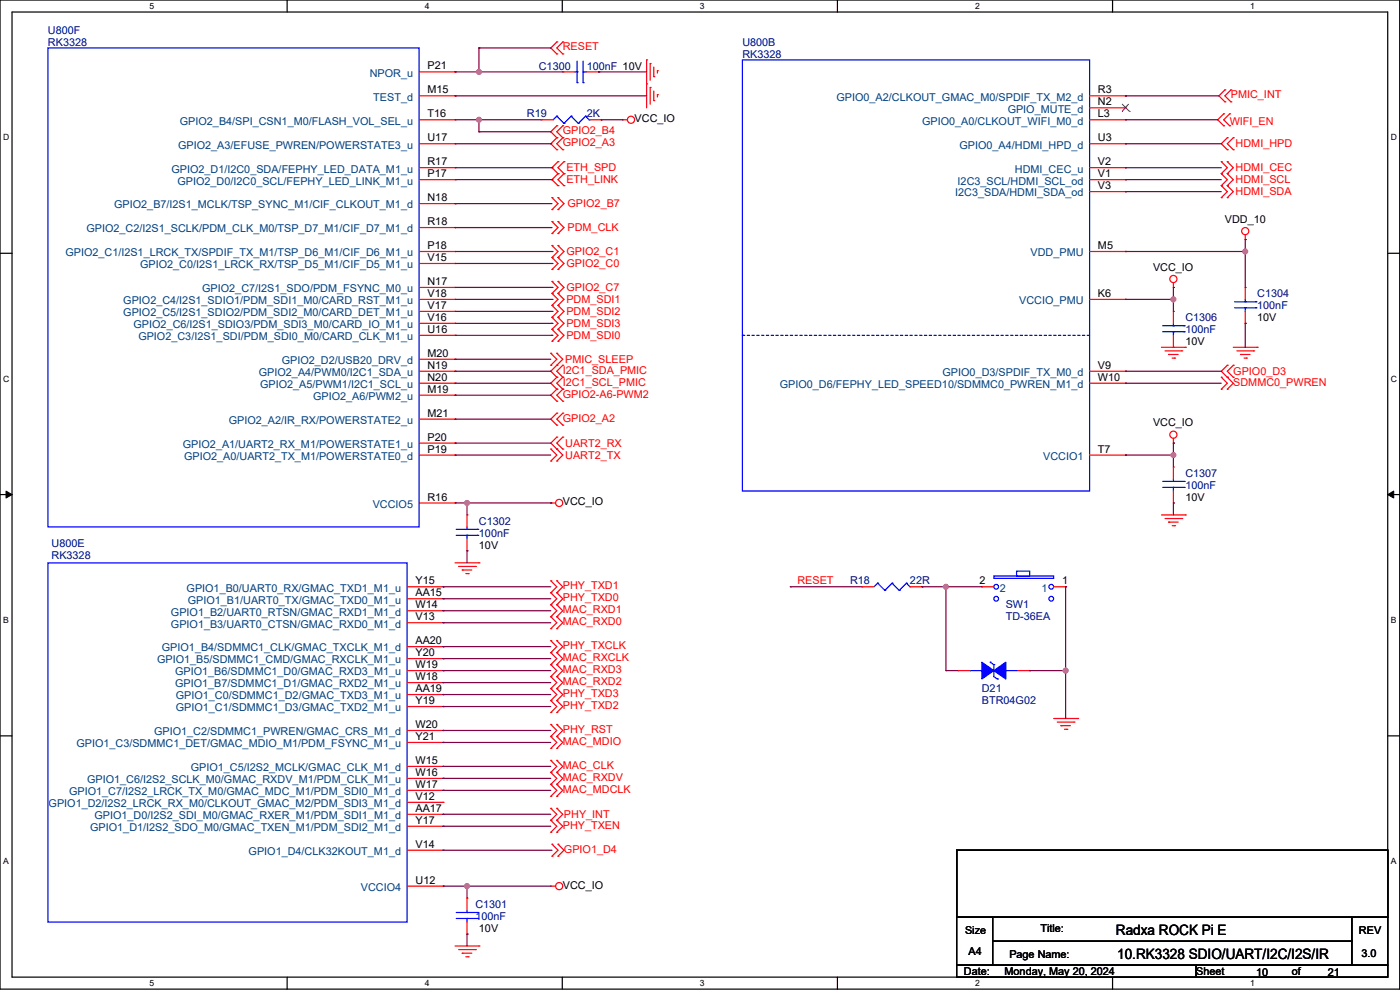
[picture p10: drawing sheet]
<svg xmlns="http://www.w3.org/2000/svg" width="594mm" height="420mm" viewBox="0 0 594 420" stroke-linecap="round" stroke-linejoin="round" font-family="sans-serif">
<defs><g id="words">
<g font-size="6.1">
<text x="473.5" y="396.7">Radxa ROCK Pi E</text>
<text x="474" y="406.9">10.RK3328 SDIO/UART/I2C/I2S/IR</text>
</g>
<g font-size="4.6" fill="#000080">
<text x="20.3" y="14.3">U800F</text>
<text x="20.3" y="19.4">RK3328</text>
<text x="315" y="19.4">U800B</text>
<text x="228.6" y="29.5">C1300</text>
<text x="248.9" y="29.5">100nF 10V</text>
<text x="315" y="24.4">RK3328</text>
<text x="223.5" y="49.8">R19</text>
<text x="248.9" y="49.8">2K</text>
<text x="533.4" y="126">C1304</text>
<text x="533.4" y="131.1">100nF</text>
<text x="502.9" y="136.2">C1306</text>
<text x="502.9" y="141.3">100nF</text>
<text x="502.9" y="202.2">C1307</text>
<text x="502.9" y="207.3">100nF</text>
<text x="203.2" y="222.6">C1302</text>
<text x="203.2" y="227.6">100nF</text>
<text x="21.9" y="232.2">U800E</text>
<text x="21.9" y="237.3">RK3328</text>
<text x="360.7" y="248">R18</text>
<text x="386.1" y="248">22R</text>
<text x="426.7" y="258.1">SW1</text>
<text x="426.7" y="263.2">TD-36EA</text>
<text x="416.6" y="293.7">D21</text>
<text x="416.6" y="298.8">BTR04G02</text>
<text x="201.7" y="385.1">C1301</text>
<text x="201.7" y="390.2">100nF</text>
</g>
<g font-size="4.6" fill="#f00">
<text x="238.8" y="21.4">RESET</text>
<text x="522.2" y="41.7">PMIC_INT</text>
<text x="521.7" y="52.9">WIFI_EN</text>
<text x="238.8" y="57">GPIO2_B4</text>
<text x="238.8" y="62">GPIO2_A3</text>
<text x="524.3" y="62.5">HDMI_HPD</text>
<text x="240.3" y="72.7">ETH_SPD</text>
<text x="240.3" y="77.8">ETH_LINK</text>
<text x="524.3" y="77.8">HDMI_SCL</text>
<text x="524.3" y="72.7">HDMI_CEC</text>
<text x="524.3" y="82.9">HDMI_SDA</text>
<text x="240.8" y="87.9">GPIO2_B7</text>
<text x="240.8" y="98.1">PDM_CLK</text>
<text x="240.3" y="108.3">GPIO2_C1</text>
<text x="240.3" y="113.3">GPIO2_C0</text>
<text x="240.3" y="123.5">GPIO2_C7</text>
<text x="240.3" y="128.6">PDM_SDI1</text>
<text x="240.3" y="133.7">PDM_SDI2</text>
<text x="240.3" y="138.7">PDM_SDI3</text>
<text x="240.3" y="143.8">PDM_SDI0</text>
<text x="239.8" y="154">PMIC_SLEEP</text>
<text x="238.8" y="158.6">I2C1_SDA_PMIC</text>
<text x="523.3" y="159.1">GPIO0_D3</text>
<text x="238.8" y="163.6">I2C1_SCL_PMIC</text>
<text x="523.3" y="163.6">SDMMC0_PWREN</text>
<text x="238.8" y="168.7">GPIO2-A6-PWM2</text>
<text x="238.8" y="178.9">GPIO2_A2</text>
<text x="239.8" y="189.5">UART2_RX</text>
<text x="239.8" y="194.6">UART2_TX</text>
<text x="238.8" y="250">PHY_TXD1</text>
<text x="338.3" y="247.9">RESET</text>
<text x="238.8" y="255.1">PHY_TXD0</text>
<text x="238.8" y="260.2">MAC_RXD1</text>
<text x="238.8" y="265.2">MAC_RXD0</text>
<text x="238.8" y="275.4">PHY_TXCLK</text>
<text x="238.8" y="280.5">MAC_RXCLK</text>
<text x="238.8" y="285.6">MAC_RXD3</text>
<text x="238.8" y="290.6">MAC_RXD2</text>
<text x="238.8" y="295.7">PHY_TXD3</text>
<text x="238.8" y="300.8">PHY_TXD2</text>
<text x="238.8" y="311">PHY_RST</text>
<text x="238.8" y="316">MAC_MDIO</text>
<text x="238.8" y="326.2">MAC_CLK</text>
<text x="238.8" y="331.3">MAC_RXDV</text>
<text x="238.8" y="336.4">MAC_MDCLK</text>
<text x="239.3" y="347">PHY_INT</text>
<text x="238.8" y="351.6">PHY_TXEN</text>
<text x="239.3" y="361.8">GPIO1_D4</text>
</g>
<g font-size="4.6">
<text x="181.4" y="29.5">P21</text>
<text x="181.4" y="39.6">M15</text>
<text x="465.8" y="39.6">R3</text>
<text x="465.8" y="44.7">N2</text>
<text x="181.4" y="49.8">T16</text>
<text x="269.3" y="51.9">VCC_IO</text>
<text x="465.8" y="49.8">L3</text>
<text x="181.4" y="59.9">U17</text>
<text x="465.8" y="59.9">U3</text>
<text x="181.4" y="70.1">R17</text>
<text x="465.8" y="70.1">V2</text>
<text x="181.4" y="75.2">P17</text>
<text x="465.8" y="75.2">V1</text>
<text x="465.8" y="80.3">V3</text>
<text x="181.4" y="85.3">N18</text>
<text x="181.4" y="95.5">R18</text>
<text x="519.7" y="94.6">VDD_10</text>
<text x="181.4" y="105.7">P18</text>
<text x="465.8" y="105.7">M5</text>
<text x="181.4" y="110.7">V15</text>
<text x="489.2" y="114.9">VCC_IO</text>
<text x="181.4" y="126">V18</text>
<text x="181.4" y="120.9">N17</text>
<text x="465.8" y="126">K6</text>
<text x="181.4" y="131.1">V17</text>
<text x="181.4" y="136.1">V16</text>
<text x="533.4" y="136.2">10V</text>
<text x="181.4" y="141.2">U16</text>
<text x="502.9" y="146.4">10V</text>
<text x="181.4" y="151.4">M20</text>
<text x="181.4" y="161.5">N20</text>
<text x="181.4" y="156.5">N19</text>
<text x="465.8" y="156.5">V9</text>
<text x="465.8" y="161.5">W10</text>
<text x="181.4" y="166.6">M19</text>
<text x="181.4" y="176.8">M21</text>
<text x="489.2" y="180.9">VCC_IO</text>
<text x="181.4" y="186.9">P20</text>
<text x="181.4" y="192">P19</text>
<text x="465.8" y="192">T7</text>
<text x="181.4" y="212.3">R16</text>
<text x="238.8" y="214.4">VCC_IO</text>
<text x="502.9" y="212.4">10V</text>
<text x="203.2" y="232.7">10V</text>
<text x="176.3" y="247.9">Y15</text>
<text x="415.5" y="247.9">2</text>
<text x="450.6" y="247.9">1</text>
<text x="176.3" y="253">AA15</text>
<text x="176.3" y="258.1">W14</text>
<text x="176.3" y="263.1">V13</text>
<text x="176.3" y="273.3">AA20</text>
<text x="176.3" y="278.4">Y20</text>
<text x="176.3" y="283.5">W19</text>
<text x="176.3" y="288.5">W18</text>
<text x="176.3" y="293.6">AA19</text>
<text x="176.3" y="298.7">Y19</text>
<text x="176.3" y="308.9">W20</text>
<text x="176.3" y="313.9">Y21</text>
<text x="176.3" y="324.1">W15</text>
<text x="176.3" y="329.2">W16</text>
<text x="176.3" y="334.3">W17</text>
<text x="176.3" y="339.3">V12</text>
<text x="176.3" y="344.4">AA17</text>
<text x="176.3" y="349.5">Y17</text>
<text x="176.3" y="359.7">V14</text>
<text x="176.3" y="374.9">U12</text>
<text x="238.8" y="377">VCC_IO</text>
<text x="203.2" y="395.3">10V</text>
<text x="441.5" y="395.3">Title:</text>
<text x="409.5" y="396.3">Size</text>
<text x="576.6" y="396.3">REV</text>
<text x="411" y="404.9">A4</text>
<text x="428.3" y="406.5">Page Name:</text>
<text x="577.6" y="406">3.0</text>
<text x="409" y="413.6">Date:</text>
<text x="426.2" y="413.6">Monday, May 20, 2024</text>
<text x="507.5" y="413.6">Sheet</text>
<text x="548.1" y="413.6">of</text>
<text x="532.9" y="414.1">10</text>
<text x="563.4" y="414.1">21</text>
</g>
<g font-size="4.6" fill="#004080">
<text x="156.9" y="32.6">NPOR_u</text>
<text x="158.4" y="42.7">TEST_d</text>
<text x="354.9" y="42.7">GPIO0_A2/CLKOUT_GMAC_M0/SPDIF_TX_M2_d</text>
<text x="427.5" y="47.8">GPIO_MUTE_d</text>
<text x="76.3" y="52.9">GPIO2_B4/SPI_CSN1_M0/FLASH_VOL_SEL_u</text>
<text x="391.2" y="52.9">GPIO0_A0/CLKOUT_WIFI_M0_d</text>
<text x="75.6" y="63">GPIO2_A3/EFUSE_PWREN/POWERSTATE3_u</text>
<text x="407.1" y="63">GPIO0_A4/HDMI_HPD_d</text>
<text x="72.7" y="73.2">GPIO2_D1/I2C0_SDA/FEPHY_LED_DATA_M1_u</text>
<text x="430.6" y="73.2">HDMI_CEC_u</text>
<text x="75.3" y="78.3">GPIO2_D0/I2C0_SCL/FEPHY_LED_LINK_M1_u</text>
<text x="405.3" y="83.4">I2C3_SDA/HDMI_SDA_od</text>
<text x="406.3" y="78.3">I2C3_SCL/HDMI_SCL_od</text>
<text x="48.5" y="88.4">GPIO2_B7/I2S1_MCLK/TSP_SYNC_M1/CIF_CLKOUT_M1_d</text>
<text x="36.7" y="98.6">GPIO2_C2/I2S1_SCLK/PDM_CLK_M0/TSP_D7_M1/CIF_D7_M1_d</text>
<text x="27.7" y="108.8">GPIO2_C1/I2S1_LRCK_TX/SPDIF_TX_M1/TSP_D6_M1/CIF_D6_M1_u</text>
<text x="59.4" y="113.8">GPIO2_C0/I2S1_LRCK_RX/TSP_D5_M1/CIF_D5_M1_u</text>
<text x="437.3" y="108.8">VDD_PMU</text>
<text x="85.8" y="124">GPIO2_C7/I2S1_SDO/PDM_FSYNC_M0_u</text>
<text x="52.3" y="129.1">GPIO2_C4/I2S1_SDIO1/PDM_SDI1_M0/CARD_RST_M1_u</text>
<text x="432.4" y="129.1">VCCIO_PMU</text>
<text x="52.3" y="134.2">GPIO2_C5/I2S1_SDIO2/PDM_SDI2_M0/CARD_DET_M1_u</text>
<text x="56.7" y="139.2">GPIO2_C6/I2S1_SDIO3/PDM_SDI3_M0/CARD_IO_M1_u</text>
<text x="58.7" y="144.3">GPIO2_C3/I2S1_SDI/PDM_SDI0_M0/CARD_CLK_M1_u</text>
<text x="119.5" y="154.5">GPIO2_D2/USB20_DRV_d</text>
<text x="109.8" y="159.6">GPIO2_A4/PWM0/I2C1_SDA_u</text>
<text x="399.9" y="159.6">GPIO0_D3/SPDIF_TX_M0_d</text>
<text x="110.3" y="164.6">GPIO2_A5/PWM1/I2C1_SCL_u</text>
<text x="330.9" y="164.6">GPIO0_D6/FEPHY_LED_SPEED10/SDMMC0_PWREN_M1_d</text>
<text x="132.8" y="169.7">GPIO2_A6/PWM2_u</text>
<text x="97" y="179.9">GPIO2_A2/IR_RX/POWERSTATE2_u</text>
<text x="77.6" y="190">GPIO2_A1/UART2_RX_M1/POWERSTATE1_u</text>
<text x="78.1" y="195.1">GPIO2_A0/UART2_TX_M1/POWERSTATE0_d</text>
<text x="442.6" y="195.1">VCCIO1</text>
<text x="158.2" y="215.4">VCCIO5</text>
<text x="79.2" y="251">GPIO1_B0/UART0_RX/GMAC_TXD1_M1_u</text>
<text x="424.2" y="251">2</text>
<text x="442" y="251">1</text>
<text x="79.7" y="256.1">GPIO1_B1/UART0_TX/GMAC_TXD0_M1_u</text>
<text x="72.5" y="261.2">GPIO1_B2/UART0_RTSN/GMAC_RXD1_M1_d</text>
<text x="72.5" y="266.2">GPIO1_B3/UART0_CTSN/GMAC_RXD0_M1_d</text>
<text x="66.7" y="281.5">GPIO1_B5/SDMMC1_CMD/GMAC_RXCLK_M1_u</text>
<text x="68.7" y="276.4">GPIO1_B4/SDMMC1_CLK/GMAC_TXCLK_M1_d</text>
<text x="74.3" y="286.6">GPIO1_B6/SDMMC1_D0/GMAC_RXD3_M1_u</text>
<text x="74.3" y="291.6">GPIO1_B7/SDMMC1_D1/GMAC_RXD2_M1_u</text>
<text x="74.6" y="296.7">GPIO1_C0/SDMMC1_D2/GMAC_TXD3_M1_u</text>
<text x="74.6" y="301.8">GPIO1_C1/SDMMC1_D3/GMAC_TXD2_M1_u</text>
<text x="65.4" y="312">GPIO1_C2/SDMMC1_PWREN/GMAC_CRS_M1_d</text>
<text x="32.4" y="317">GPIO1_C3/SDMMC1_DET/GMAC_MDIO_M1/PDM_FSYNC_M1_u</text>
<text x="81" y="327.2">GPIO1_C5/I2S2_MCLK/GMAC_CLK_M1_d</text>
<text x="37" y="332.3">GPIO1_C6/I2S2_SCLK_M0/GMAC_RXDV_M1/PDM_CLK_M1_u</text>
<text x="29.3" y="337.4">GPIO1_C7/I2S2_LRCK_TX_M0/GMAC_MDC_M1/PDM_SDI0_M1_d</text>
<text x="20.6" y="342.4">GPIO1_D2/I2S2_LRCK_RX_M0/CLKOUT_GMAC_M2/PDM_SDI3_M1_d</text>
<text x="40.1" y="347.5">GPIO1_D0/I2S2_SDI_M0/GMAC_RXER_M1/PDM_SDI1_M1_d</text>
<text x="38.3" y="352.6">GPIO1_D1/I2S2_SDO_M0/GMAC_TXEN_M1/PDM_SDI2_M1_d</text>
<text x="105.5" y="362.8">GPIO1_D4/CLK32KOUT_M1_d</text>
<text x="153.1" y="378">VCCIO4</text>
</g>
<g font-size="3.6">
<text x="63.5" y="3.8">5</text>
<text x="180.2" y="3.8">4</text>
<text x="296.9" y="3.8">3</text>
<text x="413.7" y="3.8">2</text>
<text x="530.4" y="3.8">1</text>
<text x="1.3" y="59.5">D</text>
<text x="590.1" y="59.5">D</text>
<text x="1.3" y="161.9">C</text>
<text x="590.1" y="161.9">C</text>
<text x="1.3" y="264.3">B</text>
<text x="590.1" y="264.3">B</text>
<text x="1.3" y="366.6">A</text>
<text x="590.1" y="366.6">A</text>
<text x="63.5" y="418.3">5</text>
<text x="180.2" y="418.3">4</text>
<text x="296.9" y="418.3">3</text>
<text x="413.7" y="418.3">2</text>
<text x="530.4" y="418.3">1</text>
</g>
</g></defs>
<path d="M0 0h593.9v419.6h-593.9zM5.1 5.1h583.7v409.4h-583.7z" fill="none" stroke="#000" stroke-width=".51"/>
<g fill="#fff">
<path d="M63.5 .5h2v4.1h-2z"/>
<path d="M63.5 415.1h2v4h-2z"/>
</g>
<path d="M121.8 0v5.1M121.8 414.5v5.1" fill="none" stroke="#000" stroke-width=".51"/>
<g fill="#fff">
<path d="M180.2 .5h2v4.1h-2z"/>
<path d="M180.2 415.1h2v4h-2z"/>
</g>
<path d="M238.6 0v5.1M238.6 414.5v5.1" fill="none" stroke="#000" stroke-width=".51"/>
<g fill="#fff">
<path d="M296.9 .5h2.1v4.1h-2.1z"/>
<path d="M296.9 415.1h2.1v4h-2.1z"/>
</g>
<path d="M355.3 0v5.1M355.3 414.5v5.1" fill="none" stroke="#000" stroke-width=".51"/>
<g fill="#fff">
<path d="M413.7 .5h2v4.1h-2z"/>
<path d="M413.7 415.1h2v4h-2z"/>
</g>
<path d="M472 0v5.1M472 414.5v5.1" fill="none" stroke="#000" stroke-width=".51"/>
<g fill="#fff">
<path d="M530.4 .5h2v4.1h-2z"/>
<path d="M530.4 415.1h2v4h-2z"/>
<path d="M1.3 56.3h2.6v4h-2.6z"/>
<path d="M590.1 56.3h2.6v4h-2.6z"/>
<path d="M1.3 158.6h2.6v4.1h-2.6z"/>
<path d="M590.1 158.6h2.6v4.1h-2.6z"/>
</g>
<path d="M0 107.5h5.1M588.8 107.5h5.1" fill="none" stroke="#000" stroke-width=".51"/>
<g fill="#fff">
<path d="M1.3 261h2.4v4.1h-2.4z"/>
<path d="M590.1 261h2.4v4.1h-2.4z"/>
</g>
<path d="M0 209.8h5.1M588.8 209.8h5.1" fill="none" stroke="#000" stroke-width=".51"/>
<path d="M2.6 208.3l2.5 1.5-2.5 1.5zM588.8 209.8l2.5-1.5v3z" fill="#000" stroke="#000" stroke-width=".42"/>
<g fill="#fff">
<path d="M1.3 363.4h2.4v4h-2.4z"/>
<path d="M590.1 363.4h2.4v4h-2.4z"/>
</g>
<path d="M0 312.2h5.1M588.8 312.2h5.1" fill="none" stroke="#000" stroke-width=".51"/>
<path d="M274.3 25.4v10.2" fill="none" stroke="#f00" stroke-width=".51"/>
<circle cx="274.3" cy="25.4" r=".25" fill="#f00"/>
<path d="M275.9 26.9v7.2" fill="none" stroke="#f00" stroke-width=".51"/>
<circle cx="275.9" cy="26.9" r=".25" fill="#f00"/>
<path d="M277.4 28.5v4" fill="none" stroke="#f00" stroke-width=".51"/>
<circle cx="277.4" cy="32.5" r=".25" fill="#f00"/>
<path d="M278.9 30v1" fill="none" stroke="#f00" stroke-width=".51"/>
<circle cx="278.9" cy="30" r=".25" fill="#f00"/>
<path d="M193.1 238.8h10.1" fill="none" stroke="#f00" stroke-width=".51"/>
<circle cx="203.2" cy="238.8" r=".25" fill="#f00"/>
<path d="M194.6 240.3h7.1" fill="none" stroke="#f00" stroke-width=".51"/>
<circle cx="201.7" cy="240.3" r=".25" fill="#f00"/>
<path d="M196.1 241.8h4.1" fill="none" stroke="#f00" stroke-width=".51"/>
<circle cx="196.1" cy="241.8" r=".25" fill="#f00"/>
<path d="M197.6 243.4h1" fill="none" stroke="#f00" stroke-width=".51"/>
<circle cx="198.6" cy="243.4" r=".25" fill="#f00"/>
<path d="M233.7 213.4h2" fill="none" stroke="#f00" stroke-width=".51"/>
<circle cx="233.7" cy="213.4" r=".25" fill="#f00"/>
<g fill="none" stroke="#f00" stroke-width=".51">
<path d="M492.8 218.5h10.1"/>
<circle cx="237.2" cy="213.4" r="1.51"/>
</g>
<circle cx="502.9" cy="218.5" r=".25" fill="#f00"/>
<path d="M494.3 220h7.1" fill="none" stroke="#f00" stroke-width=".51"/>
<circle cx="501.4" cy="220" r=".25" fill="#f00"/>
<path d="M495.8 221.5h4.1" fill="none" stroke="#f00" stroke-width=".51"/>
<circle cx="495.8" cy="221.5" r=".25" fill="#f00"/>
<path d="M497.4 223h1" fill="none" stroke="#f00" stroke-width=".51"/>
<circle cx="498.4" cy="223" r=".25" fill="#f00"/>
<path d="M497.9 185.9v2.1" fill="none" stroke="#f00" stroke-width=".51"/>
<circle cx="497.9" cy="188" r=".25" fill="#f00"/>
<g fill="none" stroke="#f00" stroke-width=".51">
<path d="M264.2 50.8h2"/>
<circle cx="497.9" cy="184.4" r="1.51"/>
</g>
<circle cx="264.2" cy="50.8" r=".25" fill="#f00"/>
<g fill="none" stroke="#f00" stroke-width=".51">
<path d="M274.3 35.6v10.1"/>
<circle cx="267.7" cy="50.8" r="1.51"/>
</g>
<circle cx="274.3" cy="35.6" r=".25" fill="#f00"/>
<path d="M275.9 37.1v7.1" fill="none" stroke="#f00" stroke-width=".51"/>
<circle cx="275.9" cy="37.1" r=".25" fill="#f00"/>
<path d="M277.4 38.6v4.1" fill="none" stroke="#f00" stroke-width=".51"/>
<circle cx="277.4" cy="42.7" r=".25" fill="#f00"/>
<path d="M278.9 40.2v1" fill="none" stroke="#f00" stroke-width=".51"/>
<circle cx="278.9" cy="40.2" r=".25" fill="#f00"/>
<path d="M523.3 147.3h10.1" fill="none" stroke="#f00" stroke-width=".51"/>
<circle cx="533.4" cy="147.3" r=".25" fill="#f00"/>
<path d="M524.8 148.9h7.1" fill="none" stroke="#f00" stroke-width=".51"/>
<circle cx="531.9" cy="148.9" r=".25" fill="#f00"/>
<path d="M526.3 150.4h4.1" fill="none" stroke="#f00" stroke-width=".51"/>
<circle cx="526.3" cy="150.4" r=".25" fill="#f00"/>
<path d="M527.8 151.9h1" fill="none" stroke="#f00" stroke-width=".51"/>
<circle cx="528.8" cy="151.9" r=".25" fill="#f00"/>
<path d="M492.8 147.3h10.1" fill="none" stroke="#f00" stroke-width=".51"/>
<circle cx="502.9" cy="147.3" r=".25" fill="#f00"/>
<path d="M494.3 148.9h7.1" fill="none" stroke="#f00" stroke-width=".51"/>
<circle cx="501.4" cy="148.9" r=".25" fill="#f00"/>
<path d="M495.8 150.4h4.1" fill="none" stroke="#f00" stroke-width=".51"/>
<circle cx="495.8" cy="150.4" r=".25" fill="#f00"/>
<path d="M497.4 151.9h1" fill="none" stroke="#f00" stroke-width=".51"/>
<circle cx="498.4" cy="151.9" r=".25" fill="#f00"/>
<path d="M497.9 119.9v2" fill="none" stroke="#f00" stroke-width=".51"/>
<circle cx="497.9" cy="121.9" r=".25" fill="#f00"/>
<g fill="none" stroke="#f00" stroke-width=".51">
<path d="M528.3 99.6v2"/>
<circle cx="497.9" cy="118.4" r="1.51"/>
</g>
<circle cx="528.3" cy="101.6" r=".25" fill="#f00"/>
<g fill="none" stroke="#f00" stroke-width=".51">
<path d="M447.1 304.8h10.1"/>
<circle cx="528.3" cy="98.1" r="1.51"/>
</g>
<circle cx="457.2" cy="304.8" r=".25" fill="#f00"/>
<path d="M448.6 306.3h7.1" fill="none" stroke="#f00" stroke-width=".51"/>
<circle cx="455.7" cy="306.3" r=".25" fill="#f00"/>
<path d="M450.1 307.9h4.1" fill="none" stroke="#f00" stroke-width=".51"/>
<circle cx="450.1" cy="307.9" r=".25" fill="#f00"/>
<path d="M451.6 309.4h1" fill="none" stroke="#f00" stroke-width=".51"/>
<circle cx="452.6" cy="309.4" r=".25" fill="#f00"/>
<path d="M233.7 375.9h2" fill="none" stroke="#f00" stroke-width=".51"/>
<circle cx="233.7" cy="375.9" r=".25" fill="#f00"/>
<g fill="none" stroke="#f00" stroke-width=".51">
<path d="M193.1 401.3h10.1"/>
<circle cx="237.2" cy="375.9" r="1.51"/>
</g>
<circle cx="203.2" cy="401.3" r=".25" fill="#f00"/>
<path d="M194.6 402.9h7.1" fill="none" stroke="#f00" stroke-width=".51"/>
<circle cx="201.7" cy="402.9" r=".25" fill="#f00"/>
<path d="M196.1 404.4h4.1" fill="none" stroke="#f00" stroke-width=".51"/>
<circle cx="196.1" cy="404.4" r=".25" fill="#f00"/>
<path d="M197.6 405.9h1" fill="none" stroke="#f00" stroke-width=".51"/>
<circle cx="198.6" cy="405.9" r=".25" fill="#f00"/>
<path d="M236.2 17.8l-2.5 2.5" fill="none" stroke="#f00" stroke-width=".51"/>
<circle cx="236.2" cy="17.8" r=".25" fill="#f00"/>
<path d="M233.7 20.3l2.5 2.6" fill="none" stroke="#f00" stroke-width=".51"/>
<circle cx="236.2" cy="22.9" r=".25" fill="#f00"/>
<path d="M236.2 20.3l2.6 2.6" fill="none" stroke="#f00" stroke-width=".51"/>
<circle cx="238.8" cy="22.9" r=".25" fill="#f00"/>
<path d="M238.8 17.8l-2.6 2.5" fill="none" stroke="#f00" stroke-width=".51"/>
<circle cx="238.8" cy="17.8" r=".25" fill="#f00"/>
<path d="M236.2 185.4l-2.5 2.6" fill="none" stroke="#f00" stroke-width=".51"/>
<circle cx="236.2" cy="185.4" r=".25" fill="#f00"/>
<path d="M233.7 188l2.5 2.5" fill="none" stroke="#f00" stroke-width=".51"/>
<circle cx="236.2" cy="190.5" r=".25" fill="#f00"/>
<path d="M236.2 188l2.6 2.5" fill="none" stroke="#f00" stroke-width=".51"/>
<circle cx="238.8" cy="190.5" r=".25" fill="#f00"/>
<path d="M238.8 185.4l-2.6 2.6" fill="none" stroke="#f00" stroke-width=".51"/>
<circle cx="238.8" cy="185.4" r=".25" fill="#f00"/>
<path d="M238.8 193.1l-2.6 2.5" fill="none" stroke="#f00" stroke-width=".51"/>
<circle cx="236.2" cy="195.6" r=".25" fill="#f00"/>
<path d="M236.2 190.5l2.6 2.6" fill="none" stroke="#f00" stroke-width=".51"/>
<circle cx="236.2" cy="190.5" r=".25" fill="#f00"/>
<path d="M236.2 193.1l-2.5 2.5" fill="none" stroke="#f00" stroke-width=".51"/>
<circle cx="233.7" cy="195.6" r=".25" fill="#f00"/>
<path d="M233.7 190.5l2.5 2.6" fill="none" stroke="#f00" stroke-width=".51"/>
<circle cx="233.7" cy="190.5" r=".25" fill="#f00"/>
<path d="M238.8 152.4l-2.6 2.6" fill="none" stroke="#f00" stroke-width=".51"/>
<circle cx="236.2" cy="155" r=".25" fill="#f00"/>
<path d="M236.2 149.9l2.6 2.5" fill="none" stroke="#f00" stroke-width=".51"/>
<circle cx="236.2" cy="149.9" r=".25" fill="#f00"/>
<path d="M236.2 152.4l-2.5 2.6" fill="none" stroke="#f00" stroke-width=".51"/>
<circle cx="233.7" cy="155" r=".25" fill="#f00"/>
<path d="M233.7 149.9l2.5 2.5" fill="none" stroke="#f00" stroke-width=".51"/>
<circle cx="233.7" cy="149.9" r=".25" fill="#f00"/>
<path d="M236.2 160l-2.5 2.6" fill="none" stroke="#f00" stroke-width=".51"/>
<circle cx="236.2" cy="160" r=".25" fill="#f00"/>
<path d="M233.7 162.6l2.5 2.5" fill="none" stroke="#f00" stroke-width=".51"/>
<circle cx="236.2" cy="165.1" r=".25" fill="#f00"/>
<path d="M236.2 162.6l2.6 2.5" fill="none" stroke="#f00" stroke-width=".51"/>
<circle cx="238.8" cy="165.1" r=".25" fill="#f00"/>
<path d="M238.8 160l-2.6 2.6" fill="none" stroke="#f00" stroke-width=".51"/>
<circle cx="238.8" cy="160" r=".25" fill="#f00"/>
<path d="M236.2 155l-2.5 2.5" fill="none" stroke="#f00" stroke-width=".51"/>
<circle cx="236.2" cy="155" r=".25" fill="#f00"/>
<path d="M233.7 157.5l2.5 2.5" fill="none" stroke="#f00" stroke-width=".51"/>
<circle cx="236.2" cy="160" r=".25" fill="#f00"/>
<path d="M236.2 157.5l2.6 2.5" fill="none" stroke="#f00" stroke-width=".51"/>
<circle cx="238.8" cy="160" r=".25" fill="#f00"/>
<path d="M238.8 155l-2.6 2.5" fill="none" stroke="#f00" stroke-width=".51"/>
<circle cx="238.8" cy="155" r=".25" fill="#f00"/>
<path d="M523.3 76.2l-2.6 2.6" fill="none" stroke="#f00" stroke-width=".51"/>
<circle cx="520.7" cy="78.8" r=".25" fill="#f00"/>
<path d="M520.7 73.7l2.6 2.5" fill="none" stroke="#f00" stroke-width=".51"/>
<circle cx="520.7" cy="73.7" r=".25" fill="#f00"/>
<path d="M520.7 76.2l-2.5 2.6" fill="none" stroke="#f00" stroke-width=".51"/>
<circle cx="518.2" cy="78.8" r=".25" fill="#f00"/>
<path d="M518.2 73.7l2.5 2.5" fill="none" stroke="#f00" stroke-width=".51"/>
<circle cx="518.2" cy="73.7" r=".25" fill="#f00"/>
<path d="M523.3 81.3l-2.6 2.5" fill="none" stroke="#f00" stroke-width=".51"/>
<circle cx="520.7" cy="83.8" r=".25" fill="#f00"/>
<path d="M520.7 78.8l2.6 2.5" fill="none" stroke="#f00" stroke-width=".51"/>
<circle cx="520.7" cy="78.8" r=".25" fill="#f00"/>
<path d="M520.7 81.3l-2.5 2.5" fill="none" stroke="#f00" stroke-width=".51"/>
<circle cx="518.2" cy="83.8" r=".25" fill="#f00"/>
<path d="M518.2 78.8l2.5 2.5" fill="none" stroke="#f00" stroke-width=".51"/>
<circle cx="518.2" cy="78.8" r=".25" fill="#f00"/>
<path d="M520.7 58.4l-2.5 2.6" fill="none" stroke="#f00" stroke-width=".51"/>
<circle cx="520.7" cy="58.4" r=".25" fill="#f00"/>
<path d="M518.2 61l2.5 2.5" fill="none" stroke="#f00" stroke-width=".51"/>
<circle cx="520.7" cy="63.5" r=".25" fill="#f00"/>
<path d="M520.7 61l2.6 2.5" fill="none" stroke="#f00" stroke-width=".51"/>
<circle cx="523.3" cy="63.5" r=".25" fill="#f00"/>
<path d="M523.3 58.4l-2.6 2.6" fill="none" stroke="#f00" stroke-width=".51"/>
<circle cx="523.3" cy="58.4" r=".25" fill="#f00"/>
<path d="M523.3 71.1l-2.6 2.6" fill="none" stroke="#f00" stroke-width=".51"/>
<circle cx="520.7" cy="73.7" r=".25" fill="#f00"/>
<path d="M520.7 68.6l2.6 2.5" fill="none" stroke="#f00" stroke-width=".51"/>
<circle cx="520.7" cy="68.6" r=".25" fill="#f00"/>
<path d="M520.7 71.1l-2.5 2.6" fill="none" stroke="#f00" stroke-width=".51"/>
<circle cx="518.2" cy="73.7" r=".25" fill="#f00"/>
<path d="M518.2 68.6l2.5 2.5" fill="none" stroke="#f00" stroke-width=".51"/>
<circle cx="518.2" cy="68.6" r=".25" fill="#f00"/>
<path d="M523.3 162.6l-2.6 2.5" fill="none" stroke="#f00" stroke-width=".51"/>
<circle cx="520.7" cy="165.1" r=".25" fill="#f00"/>
<path d="M520.7 160l2.6 2.6" fill="none" stroke="#f00" stroke-width=".51"/>
<circle cx="520.7" cy="160" r=".25" fill="#f00"/>
<path d="M520.7 162.6l-2.5 2.5" fill="none" stroke="#f00" stroke-width=".51"/>
<circle cx="518.2" cy="165.1" r=".25" fill="#f00"/>
<path d="M518.2 160l2.5 2.6" fill="none" stroke="#f00" stroke-width=".51"/>
<circle cx="518.2" cy="160" r=".25" fill="#f00"/>
<path d="M236.7 94l2.6 2.5" fill="none" stroke="#f00" stroke-width=".51"/>
<circle cx="236.7" cy="94" r=".25" fill="#f00"/>
<path d="M239.3 96.5l-2.6 2.6" fill="none" stroke="#f00" stroke-width=".51"/>
<circle cx="236.7" cy="99.1" r=".25" fill="#f00"/>
<path d="M234.2 94l2.5 2.5" fill="none" stroke="#f00" stroke-width=".51"/>
<circle cx="234.2" cy="94" r=".25" fill="#f00"/>
<path d="M236.7 96.5l-2.5 2.6" fill="none" stroke="#f00" stroke-width=".51"/>
<circle cx="234.2" cy="99.1" r=".25" fill="#f00"/>
<path d="M236.7 83.8l2.6 2.6" fill="none" stroke="#f00" stroke-width=".51"/>
<circle cx="236.7" cy="83.8" r=".25" fill="#f00"/>
<path d="M239.3 86.4l-2.6 2.5" fill="none" stroke="#f00" stroke-width=".51"/>
<circle cx="236.7" cy="88.9" r=".25" fill="#f00"/>
<path d="M234.2 83.8l2.5 2.6" fill="none" stroke="#f00" stroke-width=".51"/>
<circle cx="234.2" cy="83.8" r=".25" fill="#f00"/>
<path d="M236.7 86.4l-2.5 2.5" fill="none" stroke="#f00" stroke-width=".51"/>
<circle cx="234.2" cy="88.9" r=".25" fill="#f00"/>
<path d="M236.7 68.6l-2.5 2.5" fill="none" stroke="#f00" stroke-width=".51"/>
<circle cx="236.7" cy="68.6" r=".25" fill="#f00"/>
<path d="M234.2 71.1l2.5 2.6" fill="none" stroke="#f00" stroke-width=".51"/>
<circle cx="236.7" cy="73.7" r=".25" fill="#f00"/>
<path d="M236.7 71.1l2.6 2.6" fill="none" stroke="#f00" stroke-width=".51"/>
<circle cx="239.3" cy="73.7" r=".25" fill="#f00"/>
<path d="M239.3 68.6l-2.6 2.5" fill="none" stroke="#f00" stroke-width=".51"/>
<circle cx="239.3" cy="68.6" r=".25" fill="#f00"/>
<path d="M236.7 73.7l-2.5 2.5" fill="none" stroke="#f00" stroke-width=".51"/>
<circle cx="236.7" cy="73.7" r=".25" fill="#f00"/>
<path d="M234.2 76.2l2.5 2.6" fill="none" stroke="#f00" stroke-width=".51"/>
<circle cx="236.7" cy="78.8" r=".25" fill="#f00"/>
<path d="M236.7 76.2l2.6 2.6" fill="none" stroke="#f00" stroke-width=".51"/>
<circle cx="239.3" cy="78.8" r=".25" fill="#f00"/>
<path d="M239.3 73.7l-2.6 2.5" fill="none" stroke="#f00" stroke-width=".51"/>
<circle cx="239.3" cy="73.7" r=".25" fill="#f00"/>
<path d="M236.2 58.4l-2.5 2.6" fill="none" stroke="#f00" stroke-width=".51"/>
<circle cx="236.2" cy="58.4" r=".25" fill="#f00"/>
<path d="M233.7 61l2.5 2.5" fill="none" stroke="#f00" stroke-width=".51"/>
<circle cx="236.2" cy="63.5" r=".25" fill="#f00"/>
<path d="M236.2 61l2.6 2.5" fill="none" stroke="#f00" stroke-width=".51"/>
<circle cx="238.8" cy="63.5" r=".25" fill="#f00"/>
<path d="M238.8 58.4l-2.6 2.6" fill="none" stroke="#f00" stroke-width=".51"/>
<circle cx="238.8" cy="58.4" r=".25" fill="#f00"/>
<path d="M236.2 53.4l-2.5 2.5" fill="none" stroke="#f00" stroke-width=".51"/>
<circle cx="236.2" cy="53.4" r=".25" fill="#f00"/>
<path d="M233.7 55.9l2.5 2.5" fill="none" stroke="#f00" stroke-width=".51"/>
<circle cx="236.2" cy="58.4" r=".25" fill="#f00"/>
<path d="M236.2 55.9l2.6 2.5" fill="none" stroke="#f00" stroke-width=".51"/>
<circle cx="238.8" cy="58.4" r=".25" fill="#f00"/>
<path d="M238.8 53.4l-2.6 2.5" fill="none" stroke="#f00" stroke-width=".51"/>
<circle cx="238.8" cy="53.4" r=".25" fill="#f00"/>
<path d="M239.3 127l-2.6 2.6" fill="none" stroke="#f00" stroke-width=".51"/>
<circle cx="236.7" cy="129.6" r=".25" fill="#f00"/>
<path d="M236.7 124.5l2.6 2.5" fill="none" stroke="#f00" stroke-width=".51"/>
<circle cx="236.7" cy="124.5" r=".25" fill="#f00"/>
<path d="M236.7 127l-2.5 2.6" fill="none" stroke="#f00" stroke-width=".51"/>
<circle cx="234.2" cy="129.6" r=".25" fill="#f00"/>
<path d="M234.2 124.5l2.5 2.5" fill="none" stroke="#f00" stroke-width=".51"/>
<circle cx="234.2" cy="124.5" r=".25" fill="#f00"/>
<path d="M239.3 132.1l-2.6 2.5" fill="none" stroke="#f00" stroke-width=".51"/>
<circle cx="236.7" cy="134.6" r=".25" fill="#f00"/>
<path d="M236.7 129.6l2.6 2.5" fill="none" stroke="#f00" stroke-width=".51"/>
<circle cx="236.7" cy="129.6" r=".25" fill="#f00"/>
<path d="M236.7 132.1l-2.5 2.5" fill="none" stroke="#f00" stroke-width=".51"/>
<circle cx="234.2" cy="134.6" r=".25" fill="#f00"/>
<path d="M234.2 129.6l2.5 2.5" fill="none" stroke="#f00" stroke-width=".51"/>
<circle cx="234.2" cy="129.6" r=".25" fill="#f00"/>
<path d="M239.3 137.2l-2.6 2.5" fill="none" stroke="#f00" stroke-width=".51"/>
<circle cx="236.7" cy="139.7" r=".25" fill="#f00"/>
<path d="M236.7 134.6l2.6 2.6" fill="none" stroke="#f00" stroke-width=".51"/>
<circle cx="236.7" cy="134.6" r=".25" fill="#f00"/>
<path d="M236.7 137.2l-2.5 2.5" fill="none" stroke="#f00" stroke-width=".51"/>
<circle cx="234.2" cy="139.7" r=".25" fill="#f00"/>
<path d="M234.2 134.6l2.5 2.6" fill="none" stroke="#f00" stroke-width=".51"/>
<circle cx="234.2" cy="134.6" r=".25" fill="#f00"/>
<path d="M239.3 142.3l-2.6 2.5" fill="none" stroke="#f00" stroke-width=".51"/>
<circle cx="236.7" cy="144.8" r=".25" fill="#f00"/>
<path d="M236.7 139.7l2.6 2.6" fill="none" stroke="#f00" stroke-width=".51"/>
<circle cx="236.7" cy="139.7" r=".25" fill="#f00"/>
<path d="M236.7 142.3l-2.5 2.5" fill="none" stroke="#f00" stroke-width=".51"/>
<circle cx="234.2" cy="144.8" r=".25" fill="#f00"/>
<path d="M234.2 139.7l2.5 2.6" fill="none" stroke="#f00" stroke-width=".51"/>
<circle cx="234.2" cy="139.7" r=".25" fill="#f00"/>
<path d="M239.3 106.7l-2.6 2.5" fill="none" stroke="#f00" stroke-width=".51"/>
<circle cx="236.7" cy="109.2" r=".25" fill="#f00"/>
<path d="M236.7 104.2l2.6 2.5" fill="none" stroke="#f00" stroke-width=".51"/>
<circle cx="236.7" cy="104.2" r=".25" fill="#f00"/>
<path d="M236.7 106.7l-2.5 2.5" fill="none" stroke="#f00" stroke-width=".51"/>
<circle cx="234.2" cy="109.2" r=".25" fill="#f00"/>
<path d="M234.2 104.2l2.5 2.5" fill="none" stroke="#f00" stroke-width=".51"/>
<circle cx="234.2" cy="104.2" r=".25" fill="#f00"/>
<path d="M239.3 111.8l-2.6 2.5" fill="none" stroke="#f00" stroke-width=".51"/>
<circle cx="236.7" cy="114.3" r=".25" fill="#f00"/>
<path d="M236.7 109.2l2.6 2.6" fill="none" stroke="#f00" stroke-width=".51"/>
<circle cx="236.7" cy="109.2" r=".25" fill="#f00"/>
<path d="M236.7 111.8l-2.5 2.5" fill="none" stroke="#f00" stroke-width=".51"/>
<circle cx="234.2" cy="114.3" r=".25" fill="#f00"/>
<path d="M234.2 109.2l2.5 2.6" fill="none" stroke="#f00" stroke-width=".51"/>
<circle cx="234.2" cy="109.2" r=".25" fill="#f00"/>
<path d="M239.3 121.9l-2.6 2.6" fill="none" stroke="#f00" stroke-width=".51"/>
<circle cx="236.7" cy="124.5" r=".25" fill="#f00"/>
<path d="M236.7 119.4l2.6 2.5" fill="none" stroke="#f00" stroke-width=".51"/>
<circle cx="236.7" cy="119.4" r=".25" fill="#f00"/>
<path d="M236.7 121.9l-2.5 2.6" fill="none" stroke="#f00" stroke-width=".51"/>
<circle cx="234.2" cy="124.5" r=".25" fill="#f00"/>
<path d="M234.2 119.4l2.5 2.5" fill="none" stroke="#f00" stroke-width=".51"/>
<circle cx="234.2" cy="119.4" r=".25" fill="#f00"/>
<path d="M236.2 165.1l-2.5 2.6" fill="none" stroke="#f00" stroke-width=".51"/>
<circle cx="236.2" cy="165.1" r=".25" fill="#f00"/>
<path d="M233.7 167.7l2.5 2.5" fill="none" stroke="#f00" stroke-width=".51"/>
<circle cx="236.2" cy="170.2" r=".25" fill="#f00"/>
<path d="M236.2 167.7l2.6 2.5" fill="none" stroke="#f00" stroke-width=".51"/>
<circle cx="238.8" cy="170.2" r=".25" fill="#f00"/>
<path d="M238.8 165.1l-2.6 2.6" fill="none" stroke="#f00" stroke-width=".51"/>
<circle cx="238.8" cy="165.1" r=".25" fill="#f00"/>
<path d="M236.2 175.3l-2.5 2.5" fill="none" stroke="#f00" stroke-width=".51"/>
<circle cx="236.2" cy="175.3" r=".25" fill="#f00"/>
<path d="M233.7 177.8l2.5 2.6" fill="none" stroke="#f00" stroke-width=".51"/>
<circle cx="236.2" cy="180.4" r=".25" fill="#f00"/>
<path d="M236.2 177.8l2.6 2.6" fill="none" stroke="#f00" stroke-width=".51"/>
<circle cx="238.8" cy="180.4" r=".25" fill="#f00"/>
<path d="M238.8 175.3l-2.6 2.5" fill="none" stroke="#f00" stroke-width=".51"/>
<circle cx="238.8" cy="175.3" r=".25" fill="#f00"/>
<path d="M519.7 38.1l-2.5 2.6" fill="none" stroke="#f00" stroke-width=".51"/>
<circle cx="519.7" cy="38.1" r=".25" fill="#f00"/>
<path d="M517.2 40.7l2.5 2.5" fill="none" stroke="#f00" stroke-width=".51"/>
<circle cx="519.7" cy="43.2" r=".25" fill="#f00"/>
<path d="M519.7 40.7l2.5 2.5" fill="none" stroke="#f00" stroke-width=".51"/>
<circle cx="522.2" cy="43.2" r=".25" fill="#f00"/>
<path d="M522.2 38.1l-2.5 2.6" fill="none" stroke="#f00" stroke-width=".51"/>
<circle cx="522.2" cy="38.1" r=".25" fill="#f00"/>
<path d="M519.2 48.3l-2.5 2.5" fill="none" stroke="#f00" stroke-width=".51"/>
<circle cx="519.2" cy="48.3" r=".25" fill="#f00"/>
<path d="M516.7 50.8l2.5 2.6" fill="none" stroke="#f00" stroke-width=".51"/>
<circle cx="519.2" cy="53.4" r=".25" fill="#f00"/>
<path d="M519.2 50.8l2.5 2.6" fill="none" stroke="#f00" stroke-width=".51"/>
<circle cx="521.7" cy="53.4" r=".25" fill="#f00"/>
<path d="M521.7 48.3l-2.5 2.5" fill="none" stroke="#f00" stroke-width=".51"/>
<circle cx="521.7" cy="48.3" r=".25" fill="#f00"/>
<path d="M520.7 155l-2.5 2.5" fill="none" stroke="#f00" stroke-width=".51"/>
<circle cx="520.7" cy="155" r=".25" fill="#f00"/>
<path d="M518.2 157.5l2.5 2.5" fill="none" stroke="#f00" stroke-width=".51"/>
<circle cx="520.7" cy="160" r=".25" fill="#f00"/>
<path d="M520.7 157.5l2.6 2.5" fill="none" stroke="#f00" stroke-width=".51"/>
<circle cx="523.3" cy="160" r=".25" fill="#f00"/>
<path d="M523.3 155l-2.6 2.5" fill="none" stroke="#f00" stroke-width=".51"/>
<circle cx="523.3" cy="155" r=".25" fill="#f00"/>
<path d="M239.3 360.7l-2.6 2.5" fill="none" stroke="#f00" stroke-width=".51"/>
<circle cx="236.7" cy="363.2" r=".25" fill="#f00"/>
<path d="M236.7 358.2l2.6 2.5" fill="none" stroke="#f00" stroke-width=".51"/>
<circle cx="236.7" cy="358.2" r=".25" fill="#f00"/>
<path d="M236.7 360.7l-2.5 2.5" fill="none" stroke="#f00" stroke-width=".51"/>
<circle cx="234.2" cy="363.2" r=".25" fill="#f00"/>
<path d="M234.2 358.2l2.5 2.5" fill="none" stroke="#f00" stroke-width=".51"/>
<circle cx="234.2" cy="358.2" r=".25" fill="#f00"/>
<path d="M238.8 345.5l-2.6 2.5" fill="none" stroke="#f00" stroke-width=".51"/>
<circle cx="236.2" cy="348" r=".25" fill="#f00"/>
<path d="M236.2 342.9l2.6 2.6" fill="none" stroke="#f00" stroke-width=".51"/>
<circle cx="236.2" cy="342.9" r=".25" fill="#f00"/>
<path d="M236.2 345.5l-2.5 2.5" fill="none" stroke="#f00" stroke-width=".51"/>
<circle cx="233.7" cy="348" r=".25" fill="#f00"/>
<path d="M233.7 342.9l2.5 2.6" fill="none" stroke="#f00" stroke-width=".51"/>
<circle cx="233.7" cy="342.9" r=".25" fill="#f00"/>
<path d="M238.8 248.9l-2.6 2.6" fill="none" stroke="#f00" stroke-width=".51"/>
<circle cx="236.2" cy="251.5" r=".25" fill="#f00"/>
<path d="M236.2 246.4l2.6 2.5" fill="none" stroke="#f00" stroke-width=".51"/>
<circle cx="236.2" cy="246.4" r=".25" fill="#f00"/>
<path d="M236.2 248.9l-2.5 2.6" fill="none" stroke="#f00" stroke-width=".51"/>
<circle cx="233.7" cy="251.5" r=".25" fill="#f00"/>
<path d="M233.7 246.4l2.5 2.5" fill="none" stroke="#f00" stroke-width=".51"/>
<circle cx="233.7" cy="246.4" r=".25" fill="#f00"/>
<path d="M238.8 294.7l-2.6 2.5" fill="none" stroke="#f00" stroke-width=".51"/>
<circle cx="236.2" cy="297.2" r=".25" fill="#f00"/>
<path d="M236.2 292.1l2.6 2.6" fill="none" stroke="#f00" stroke-width=".51"/>
<circle cx="236.2" cy="292.1" r=".25" fill="#f00"/>
<path d="M236.2 294.7l-2.5 2.5" fill="none" stroke="#f00" stroke-width=".51"/>
<circle cx="233.7" cy="297.2" r=".25" fill="#f00"/>
<path d="M233.7 292.1l2.5 2.6" fill="none" stroke="#f00" stroke-width=".51"/>
<circle cx="233.7" cy="292.1" r=".25" fill="#f00"/>
<path d="M238.8 254l-2.6 2.6" fill="none" stroke="#f00" stroke-width=".51"/>
<circle cx="236.2" cy="256.6" r=".25" fill="#f00"/>
<path d="M236.2 251.5l2.6 2.5" fill="none" stroke="#f00" stroke-width=".51"/>
<circle cx="236.2" cy="251.5" r=".25" fill="#f00"/>
<path d="M236.2 254l-2.5 2.6" fill="none" stroke="#f00" stroke-width=".51"/>
<circle cx="233.7" cy="256.6" r=".25" fill="#f00"/>
<path d="M233.7 251.5l2.5 2.5" fill="none" stroke="#f00" stroke-width=".51"/>
<circle cx="233.7" cy="251.5" r=".25" fill="#f00"/>
<path d="M238.8 299.7l-2.6 2.6" fill="none" stroke="#f00" stroke-width=".51"/>
<circle cx="236.2" cy="302.3" r=".25" fill="#f00"/>
<path d="M236.2 297.2l2.6 2.5" fill="none" stroke="#f00" stroke-width=".51"/>
<circle cx="236.2" cy="297.2" r=".25" fill="#f00"/>
<path d="M236.2 299.7l-2.5 2.6" fill="none" stroke="#f00" stroke-width=".51"/>
<circle cx="233.7" cy="302.3" r=".25" fill="#f00"/>
<path d="M233.7 297.2l2.5 2.5" fill="none" stroke="#f00" stroke-width=".51"/>
<circle cx="233.7" cy="297.2" r=".25" fill="#f00"/>
<path d="M238.8 259.1l-2.6 2.5" fill="none" stroke="#f00" stroke-width=".51"/>
<circle cx="236.2" cy="261.6" r=".25" fill="#f00"/>
<path d="M236.2 256.6l2.6 2.5" fill="none" stroke="#f00" stroke-width=".51"/>
<circle cx="236.2" cy="256.6" r=".25" fill="#f00"/>
<path d="M236.2 259.1l-2.5 2.5" fill="none" stroke="#f00" stroke-width=".51"/>
<circle cx="233.7" cy="261.6" r=".25" fill="#f00"/>
<path d="M233.7 256.6l2.5 2.5" fill="none" stroke="#f00" stroke-width=".51"/>
<circle cx="233.7" cy="256.6" r=".25" fill="#f00"/>
<path d="M238.8 264.2l-2.6 2.5" fill="none" stroke="#f00" stroke-width=".51"/>
<circle cx="236.2" cy="266.7" r=".25" fill="#f00"/>
<path d="M236.2 261.6l2.6 2.6" fill="none" stroke="#f00" stroke-width=".51"/>
<circle cx="236.2" cy="261.6" r=".25" fill="#f00"/>
<path d="M236.2 264.2l-2.5 2.5" fill="none" stroke="#f00" stroke-width=".51"/>
<circle cx="233.7" cy="266.7" r=".25" fill="#f00"/>
<path d="M233.7 261.6l2.5 2.6" fill="none" stroke="#f00" stroke-width=".51"/>
<circle cx="233.7" cy="261.6" r=".25" fill="#f00"/>
<path d="M238.8 335.3l-2.6 2.5" fill="none" stroke="#f00" stroke-width=".51"/>
<circle cx="236.2" cy="337.8" r=".25" fill="#f00"/>
<path d="M236.2 332.8l2.6 2.5" fill="none" stroke="#f00" stroke-width=".51"/>
<circle cx="236.2" cy="332.8" r=".25" fill="#f00"/>
<path d="M236.2 335.3l-2.5 2.5" fill="none" stroke="#f00" stroke-width=".51"/>
<circle cx="233.7" cy="337.8" r=".25" fill="#f00"/>
<path d="M233.7 332.8l2.5 2.5" fill="none" stroke="#f00" stroke-width=".51"/>
<circle cx="233.7" cy="332.8" r=".25" fill="#f00"/>
<path d="M238.8 330.2l-2.6 2.6" fill="none" stroke="#f00" stroke-width=".51"/>
<circle cx="236.2" cy="332.8" r=".25" fill="#f00"/>
<path d="M236.2 327.7l2.6 2.5" fill="none" stroke="#f00" stroke-width=".51"/>
<circle cx="236.2" cy="327.7" r=".25" fill="#f00"/>
<path d="M236.2 330.2l-2.5 2.6" fill="none" stroke="#f00" stroke-width=".51"/>
<circle cx="233.7" cy="332.8" r=".25" fill="#f00"/>
<path d="M233.7 327.7l2.5 2.5" fill="none" stroke="#f00" stroke-width=".51"/>
<circle cx="233.7" cy="327.7" r=".25" fill="#f00"/>
<path d="M238.8 350.5l-2.6 2.6" fill="none" stroke="#f00" stroke-width=".51"/>
<circle cx="236.2" cy="353.1" r=".25" fill="#f00"/>
<path d="M236.2 348l2.6 2.5" fill="none" stroke="#f00" stroke-width=".51"/>
<circle cx="236.2" cy="348" r=".25" fill="#f00"/>
<path d="M236.2 350.5l-2.5 2.6" fill="none" stroke="#f00" stroke-width=".51"/>
<circle cx="233.7" cy="353.1" r=".25" fill="#f00"/>
<path d="M233.7 348l2.5 2.5" fill="none" stroke="#f00" stroke-width=".51"/>
<circle cx="233.7" cy="348" r=".25" fill="#f00"/>
<path d="M238.8 274.3l-2.6 2.6" fill="none" stroke="#f00" stroke-width=".51"/>
<circle cx="236.2" cy="276.9" r=".25" fill="#f00"/>
<path d="M236.2 271.8l2.6 2.5" fill="none" stroke="#f00" stroke-width=".51"/>
<circle cx="236.2" cy="271.8" r=".25" fill="#f00"/>
<path d="M236.2 274.3l-2.5 2.6" fill="none" stroke="#f00" stroke-width=".51"/>
<circle cx="233.7" cy="276.9" r=".25" fill="#f00"/>
<path d="M233.7 271.8l2.5 2.5" fill="none" stroke="#f00" stroke-width=".51"/>
<circle cx="233.7" cy="271.8" r=".25" fill="#f00"/>
<path d="M238.8 309.9l-2.6 2.5" fill="none" stroke="#f00" stroke-width=".51"/>
<circle cx="236.2" cy="312.4" r=".25" fill="#f00"/>
<path d="M236.2 307.4l2.6 2.5" fill="none" stroke="#f00" stroke-width=".51"/>
<circle cx="236.2" cy="307.4" r=".25" fill="#f00"/>
<path d="M236.2 309.9l-2.5 2.5" fill="none" stroke="#f00" stroke-width=".51"/>
<circle cx="233.7" cy="312.4" r=".25" fill="#f00"/>
<path d="M233.7 307.4l2.5 2.5" fill="none" stroke="#f00" stroke-width=".51"/>
<circle cx="233.7" cy="307.4" r=".25" fill="#f00"/>
<path d="M238.8 279.4l-2.6 2.6" fill="none" stroke="#f00" stroke-width=".51"/>
<circle cx="236.2" cy="282" r=".25" fill="#f00"/>
<path d="M236.2 276.9l2.6 2.5" fill="none" stroke="#f00" stroke-width=".51"/>
<circle cx="236.2" cy="276.9" r=".25" fill="#f00"/>
<path d="M236.2 279.4l-2.5 2.6" fill="none" stroke="#f00" stroke-width=".51"/>
<circle cx="233.7" cy="282" r=".25" fill="#f00"/>
<path d="M233.7 276.9l2.5 2.5" fill="none" stroke="#f00" stroke-width=".51"/>
<circle cx="233.7" cy="276.9" r=".25" fill="#f00"/>
<path d="M238.8 325.1l-2.6 2.6" fill="none" stroke="#f00" stroke-width=".51"/>
<circle cx="236.2" cy="327.7" r=".25" fill="#f00"/>
<path d="M236.2 322.6l2.6 2.5" fill="none" stroke="#f00" stroke-width=".51"/>
<circle cx="236.2" cy="322.6" r=".25" fill="#f00"/>
<path d="M236.2 325.1l-2.5 2.6" fill="none" stroke="#f00" stroke-width=".51"/>
<circle cx="233.7" cy="327.7" r=".25" fill="#f00"/>
<path d="M233.7 322.6l2.5 2.5" fill="none" stroke="#f00" stroke-width=".51"/>
<circle cx="233.7" cy="322.6" r=".25" fill="#f00"/>
<path d="M238.8 289.6l-2.6 2.5" fill="none" stroke="#f00" stroke-width=".51"/>
<circle cx="236.2" cy="292.1" r=".25" fill="#f00"/>
<path d="M236.2 287l2.6 2.6" fill="none" stroke="#f00" stroke-width=".51"/>
<circle cx="236.2" cy="287" r=".25" fill="#f00"/>
<path d="M236.2 289.6l-2.5 2.5" fill="none" stroke="#f00" stroke-width=".51"/>
<circle cx="233.7" cy="292.1" r=".25" fill="#f00"/>
<path d="M233.7 287l2.5 2.6" fill="none" stroke="#f00" stroke-width=".51"/>
<circle cx="233.7" cy="287" r=".25" fill="#f00"/>
<path d="M238.8 284.5l-2.6 2.5" fill="none" stroke="#f00" stroke-width=".51"/>
<circle cx="236.2" cy="287" r=".25" fill="#f00"/>
<path d="M236.2 282l2.6 2.5" fill="none" stroke="#f00" stroke-width=".51"/>
<circle cx="236.2" cy="282" r=".25" fill="#f00"/>
<path d="M236.2 284.5l-2.5 2.5" fill="none" stroke="#f00" stroke-width=".51"/>
<circle cx="233.7" cy="287" r=".25" fill="#f00"/>
<path d="M233.7 282l2.5 2.5" fill="none" stroke="#f00" stroke-width=".51"/>
<circle cx="233.7" cy="282" r=".25" fill="#f00"/>
<path d="M238.8 315l-2.6 2.5" fill="none" stroke="#f00" stroke-width=".51"/>
<circle cx="236.2" cy="317.5" r=".25" fill="#f00"/>
<path d="M236.2 312.4l2.6 2.6" fill="none" stroke="#f00" stroke-width=".51"/>
<circle cx="236.2" cy="312.4" r=".25" fill="#f00"/>
<path d="M236.2 315l-2.5 2.5" fill="none" stroke="#f00" stroke-width=".51"/>
<circle cx="233.7" cy="317.5" r=".25" fill="#f00"/>
<path d="M233.7 312.4l2.5 2.6" fill="none" stroke="#f00" stroke-width=".51"/>
<circle cx="233.7" cy="312.4" r=".25" fill="#f00"/>
<path d="M405.9 360.7h182.9v28.4h-182.9zM405.9 389.1h15.3v20.4h-15.3zM421.2 389.1h152.4v10.2h-152.4zM421.2 399.3h152.4v10.2h-152.4zM573.6 389.1h15.2v20.4h-15.2zM405.9 409.5h101.6v5h-101.6zM507.5 409.5h81.3v5h-81.3z" fill="none" stroke="#000" stroke-width=".51"/>
<path d="M497.9 137.2v1" fill="none" stroke="#00f" stroke-width=".51"/>
<circle cx="497.9" cy="138.2" r=".25" fill="#00f"/>
<path d="M493.3 140.7h9.1" fill="none" stroke="#00f" stroke-width=".51"/>
<circle cx="502.4" cy="140.7" r=".25" fill="#00f"/>
<path d="M493.3 138.2h9.1" fill="none" stroke="#00f" stroke-width=".51"/>
<circle cx="502.4" cy="138.2" r=".25" fill="#00f"/>
<path d="M497.9 140.7v1.6" fill="none" stroke="#00f" stroke-width=".51"/>
<circle cx="497.9" cy="140.7" r=".25" fill="#00f"/>
<path d="M497.9 132.1v5.1" fill="none" stroke="#f00" stroke-width=".51"/>
<circle cx="497.9" cy="132.1" r=".25" fill="#f00"/>
<path d="M497.9 142.3v5" fill="none" stroke="#f00" stroke-width=".51"/>
<circle cx="497.9" cy="147.3" r=".25" fill="#f00"/>
<g fill="none" stroke="#00f" stroke-width=".51">
<path d="M421.7 244.4h25.4v1h-25.4zM431.3 242.3h5.6v2.1h-5.6z"/>
<circle cx="422.7" cy="248.9" r="1.01"/>
<circle cx="422.7" cy="254" r="1.01"/>
<circle cx="446" cy="248.9" r="1.01"/>
<circle cx="446" cy="254" r="1.01"/>
</g>
<path d="M416.6 248.9h5.1" fill="none" stroke="#f00" stroke-width=".51"/>
<circle cx="416.6" cy="248.9" r=".25" fill="#f00"/>
<path d="M447.1 248.9h5" fill="none" stroke="#f00" stroke-width=".51"/>
<circle cx="452.1" cy="248.9" r=".25" fill="#f00"/>
<path d="M20.3 20.3h157.5v203.2h-157.5z" fill="none" stroke="#00f" stroke-width=".51"/>
<path d="M177.8 152.4h15.3" fill="none" stroke="#f00" stroke-width=".51"/>
<circle cx="193.1" cy="152.4" r=".25" fill="#f00"/>
<path d="M177.8 71.1h15.3" fill="none" stroke="#f00" stroke-width=".51"/>
<circle cx="193.1" cy="71.1" r=".25" fill="#f00"/>
<path d="M177.8 76.2h15.3" fill="none" stroke="#f00" stroke-width=".51"/>
<circle cx="193.1" cy="76.2" r=".25" fill="#f00"/>
<path d="M177.8 61h15.3" fill="none" stroke="#f00" stroke-width=".51"/>
<circle cx="193.1" cy="61" r=".25" fill="#f00"/>
<path d="M177.8 142.3h15.3" fill="none" stroke="#f00" stroke-width=".51"/>
<circle cx="193.1" cy="142.3" r=".25" fill="#f00"/>
<path d="M177.8 137.2h15.3" fill="none" stroke="#f00" stroke-width=".51"/>
<circle cx="193.1" cy="137.2" r=".25" fill="#f00"/>
<path d="M177.8 132.1h15.3" fill="none" stroke="#f00" stroke-width=".51"/>
<circle cx="193.1" cy="132.1" r=".25" fill="#f00"/>
<path d="M177.8 127h15.3" fill="none" stroke="#f00" stroke-width=".51"/>
<circle cx="193.1" cy="127" r=".25" fill="#f00"/>
<path d="M177.8 121.9h15.3" fill="none" stroke="#f00" stroke-width=".51"/>
<circle cx="193.1" cy="121.9" r=".25" fill="#f00"/>
<path d="M177.8 96.5h15.3" fill="none" stroke="#f00" stroke-width=".51"/>
<circle cx="193.1" cy="96.5" r=".25" fill="#f00"/>
<path d="M177.8 111.8h15.3" fill="none" stroke="#f00" stroke-width=".51"/>
<circle cx="193.1" cy="111.8" r=".25" fill="#f00"/>
<path d="M177.8 106.7h15.3" fill="none" stroke="#f00" stroke-width=".51"/>
<circle cx="193.1" cy="106.7" r=".25" fill="#f00"/>
<path d="M177.8 86.4h15.3" fill="none" stroke="#f00" stroke-width=".51"/>
<circle cx="193.1" cy="86.4" r=".25" fill="#f00"/>
<path d="M177.8 50.8h15.3" fill="none" stroke="#f00" stroke-width=".51"/>
<circle cx="193.1" cy="50.8" r=".25" fill="#f00"/>
<path d="M177.8 167.7h15.3" fill="none" stroke="#f00" stroke-width=".51"/>
<circle cx="193.1" cy="167.7" r=".25" fill="#f00"/>
<path d="M177.8 162.6h15.3" fill="none" stroke="#f00" stroke-width=".51"/>
<circle cx="193.1" cy="162.6" r=".25" fill="#f00"/>
<path d="M177.8 157.5h15.3" fill="none" stroke="#f00" stroke-width=".51"/>
<circle cx="193.1" cy="157.5" r=".25" fill="#f00"/>
<path d="M177.8 177.8h15.3" fill="none" stroke="#f00" stroke-width=".51"/>
<circle cx="193.1" cy="177.8" r=".25" fill="#f00"/>
<path d="M177.8 188h15.3" fill="none" stroke="#f00" stroke-width=".51"/>
<circle cx="193.1" cy="188" r=".25" fill="#f00"/>
<path d="M177.8 193.1h15.3" fill="none" stroke="#f00" stroke-width=".51"/>
<circle cx="193.1" cy="193.1" r=".25" fill="#f00"/>
<path d="M177.8 30.5h15.3" fill="none" stroke="#f00" stroke-width=".51"/>
<circle cx="193.1" cy="30.5" r=".25" fill="#f00"/>
<path d="M177.8 40.7h15.3" fill="none" stroke="#f00" stroke-width=".51"/>
<circle cx="193.1" cy="40.7" r=".25" fill="#f00"/>
<path d="M177.8 213.4h15.3" fill="none" stroke="#f00" stroke-width=".51"/>
<circle cx="193.1" cy="213.4" r=".25" fill="#f00"/>
<path d="M421.7 282v5" fill="none" stroke="#00f" stroke-width=".51"/>
<circle cx="421.7" cy="282" r=".25" fill="#00f"/>
<path d="M426.7 284.5h5.1" fill="none" stroke="#00f" stroke-width=".51"/>
<circle cx="426.7" cy="284.5" r=".25" fill="#00f"/>
<path d="M411.5 284.5h5.1" fill="none" stroke="#00f" stroke-width=".51"/>
<circle cx="411.5" cy="284.5" r=".25" fill="#00f"/>
<path d="M421.7 284.5l5-3.6v7.2z" fill-rule="evenodd" fill="#00f" stroke="#00f" stroke-width=".51"/>
<path d="M421.7 287l1.5 1.1" fill="none" stroke="#00f" stroke-width=".51"/>
<circle cx="423.2" cy="288.1" r=".25" fill="#00f"/>
<path d="M420.1 280.9l1.6 1.1" fill="none" stroke="#00f" stroke-width=".51"/>
<circle cx="420.1" cy="280.9" r=".25" fill="#00f"/>
<path d="M416.6 280.9l5.1 3.6-5.1 3.6z" fill-rule="evenodd" fill="#00f" stroke="#00f" stroke-width=".51"/>
<path d="M431.8 284.5h5.1" fill="none" stroke="#f00" stroke-width=".51"/>
<circle cx="436.9" cy="284.5" r=".25" fill="#f00"/>
<path d="M406.4 284.5h5.1" fill="none" stroke="#f00" stroke-width=".51"/>
<circle cx="406.4" cy="284.5" r=".25" fill="#f00"/>
<path d="M497.9 203.2v1" fill="none" stroke="#00f" stroke-width=".51"/>
<circle cx="497.9" cy="204.2" r=".25" fill="#00f"/>
<path d="M493.3 206.8h9.1" fill="none" stroke="#00f" stroke-width=".51"/>
<circle cx="502.4" cy="206.8" r=".25" fill="#00f"/>
<path d="M493.3 204.2h9.1" fill="none" stroke="#00f" stroke-width=".51"/>
<circle cx="502.4" cy="204.2" r=".25" fill="#00f"/>
<path d="M497.9 206.8v1.5" fill="none" stroke="#00f" stroke-width=".51"/>
<circle cx="497.9" cy="206.8" r=".25" fill="#00f"/>
<path d="M497.9 198.1v5.1" fill="none" stroke="#f00" stroke-width=".51"/>
<circle cx="497.9" cy="198.1" r=".25" fill="#f00"/>
<path d="M497.9 208.3v5.1" fill="none" stroke="#f00" stroke-width=".51"/>
<circle cx="497.9" cy="213.4" r=".25" fill="#f00"/>
<path d="M528.3 127v1" fill="none" stroke="#00f" stroke-width=".51"/>
<circle cx="528.3" cy="128" r=".25" fill="#00f"/>
<path d="M523.8 130.6h9.1" fill="none" stroke="#00f" stroke-width=".51"/>
<circle cx="532.9" cy="130.6" r=".25" fill="#00f"/>
<path d="M523.8 128h9.1" fill="none" stroke="#00f" stroke-width=".51"/>
<circle cx="532.9" cy="128" r=".25" fill="#00f"/>
<path d="M528.3 130.6v1.5" fill="none" stroke="#00f" stroke-width=".51"/>
<circle cx="528.3" cy="130.6" r=".25" fill="#00f"/>
<path d="M528.3 121.9v5.1" fill="none" stroke="#f00" stroke-width=".51"/>
<circle cx="528.3" cy="121.9" r=".25" fill="#f00"/>
<path d="M528.3 132.1v5.1" fill="none" stroke="#f00" stroke-width=".51"/>
<circle cx="528.3" cy="137.2" r=".25" fill="#f00"/>
<path d="M372.4 247.4l-1.5 1.5" fill="none" stroke="#00f" stroke-width=".51"/>
<circle cx="372.4" cy="247.4" r=".25" fill="#00f"/>
<path d="M372.4 247.4l3 3.1" fill="none" stroke="#00f" stroke-width=".51"/>
<circle cx="375.4" cy="250.5" r=".25" fill="#00f"/>
<path d="M378.5 247.4l-3.1 3.1" fill="none" stroke="#00f" stroke-width=".51"/>
<circle cx="378.5" cy="247.4" r=".25" fill="#00f"/>
<path d="M378.5 247.4l3 3.1" fill="none" stroke="#00f" stroke-width=".51"/>
<circle cx="381.5" cy="250.5" r=".25" fill="#00f"/>
<path d="M384.6 247.4l-3.1 3.1" fill="none" stroke="#00f" stroke-width=".51"/>
<circle cx="384.6" cy="247.4" r=".25" fill="#00f"/>
<path d="M384.6 247.4l1.5 1.5" fill="none" stroke="#00f" stroke-width=".51"/>
<circle cx="386.1" cy="248.9" r=".25" fill="#00f"/>
<path d="M365.8 248.9h5.1" fill="none" stroke="#f00" stroke-width=".51"/>
<circle cx="365.8" cy="248.9" r=".25" fill="#f00"/>
<path d="M386.1 248.9h5.1" fill="none" stroke="#f00" stroke-width=".51"/>
<circle cx="391.2" cy="248.9" r=".25" fill="#f00"/>
<path d="M243.9 30.5h1" fill="none" stroke="#00f" stroke-width=".51"/>
<circle cx="244.9" cy="30.5" r=".25" fill="#00f"/>
<path d="M247.4 25.9v9.2" fill="none" stroke="#00f" stroke-width=".51"/>
<circle cx="247.4" cy="35.1" r=".25" fill="#00f"/>
<path d="M244.9 25.9v9.2" fill="none" stroke="#00f" stroke-width=".51"/>
<circle cx="244.9" cy="35.1" r=".25" fill="#00f"/>
<path d="M247.4 30.5h1.5" fill="none" stroke="#00f" stroke-width=".51"/>
<circle cx="247.4" cy="30.5" r=".25" fill="#00f"/>
<path d="M238.8 30.5h5.1" fill="none" stroke="#f00" stroke-width=".51"/>
<circle cx="238.8" cy="30.5" r=".25" fill="#f00"/>
<path d="M248.9 30.5h5.1" fill="none" stroke="#f00" stroke-width=".51"/>
<circle cx="254" cy="30.5" r=".25" fill="#f00"/>
<path d="M315 25.4h147.3v182.9h-147.3z" fill="none" stroke="#00f" stroke-width=".51"/>
<path d="M462.3 142.3h-147.3" fill="none" stroke="#00f" stroke-width=".51" stroke-dasharray="1 1"/>
<circle cx="315" cy="142.3" r=".25" fill="#00f" stroke-dasharray="1 1"/>
<path d="M462.3 40.7h15.2" fill="none" stroke="#f00" stroke-width=".51"/>
<circle cx="477.5" cy="40.7" r=".25" fill="#f00"/>
<path d="M462.3 45.7h15.2" fill="none" stroke="#f00" stroke-width=".51"/>
<circle cx="477.5" cy="45.7" r=".25" fill="#f00"/>
<path d="M476.1 47.3h.1M476.1 44.1l3.1 3.2M478.9 44.1l-2.8 3.2M479.2 47.3h.1" fill="none" stroke="#804000" stroke-width=".42"/>
<path d="M462.3 50.8h15.2" fill="none" stroke="#f00" stroke-width=".51"/>
<circle cx="477.5" cy="50.8" r=".25" fill="#f00"/>
<path d="M462.3 61h15.2" fill="none" stroke="#f00" stroke-width=".51"/>
<circle cx="477.5" cy="61" r=".25" fill="#f00"/>
<path d="M462.3 71.1h15.2" fill="none" stroke="#f00" stroke-width=".51"/>
<circle cx="477.5" cy="71.1" r=".25" fill="#f00"/>
<path d="M462.3 76.2h15.2" fill="none" stroke="#f00" stroke-width=".51"/>
<circle cx="477.5" cy="76.2" r=".25" fill="#f00"/>
<path d="M462.3 81.3h15.2" fill="none" stroke="#f00" stroke-width=".51"/>
<circle cx="477.5" cy="81.3" r=".25" fill="#f00"/>
<path d="M462.3 127h15.2" fill="none" stroke="#f00" stroke-width=".51"/>
<circle cx="477.5" cy="127" r=".25" fill="#f00"/>
<path d="M462.3 157.5h15.2" fill="none" stroke="#f00" stroke-width=".51"/>
<circle cx="477.5" cy="157.5" r=".25" fill="#f00"/>
<path d="M462.3 162.6h15.2" fill="none" stroke="#f00" stroke-width=".51"/>
<circle cx="477.5" cy="162.6" r=".25" fill="#f00"/>
<path d="M462.3 193.1h15.2" fill="none" stroke="#f00" stroke-width=".51"/>
<circle cx="477.5" cy="193.1" r=".25" fill="#f00"/>
<path d="M462.3 106.7h15.2" fill="none" stroke="#f00" stroke-width=".51"/>
<circle cx="477.5" cy="106.7" r=".25" fill="#f00"/>
<path d="M198.1 223.5v1.1" fill="none" stroke="#00f" stroke-width=".51"/>
<circle cx="198.1" cy="224.6" r=".25" fill="#00f"/>
<path d="M193.6 227.1h9.1" fill="none" stroke="#00f" stroke-width=".51"/>
<circle cx="202.7" cy="227.1" r=".25" fill="#00f"/>
<path d="M193.6 224.6h9.1" fill="none" stroke="#00f" stroke-width=".51"/>
<circle cx="202.7" cy="224.6" r=".25" fill="#00f"/>
<path d="M198.1 227.1v1.5" fill="none" stroke="#00f" stroke-width=".51"/>
<circle cx="198.1" cy="227.1" r=".25" fill="#00f"/>
<path d="M198.1 218.5v5" fill="none" stroke="#f00" stroke-width=".51"/>
<circle cx="198.1" cy="218.5" r=".25" fill="#f00"/>
<path d="M198.1 228.6v5.1" fill="none" stroke="#f00" stroke-width=".51"/>
<circle cx="198.1" cy="233.7" r=".25" fill="#f00"/>
<path d="M236.2 49.3l-1.5 1.5" fill="none" stroke="#00f" stroke-width=".51"/>
<circle cx="236.2" cy="49.3" r=".25" fill="#00f"/>
<path d="M236.2 49.3l3.1 3" fill="none" stroke="#00f" stroke-width=".51"/>
<circle cx="239.3" cy="52.3" r=".25" fill="#00f"/>
<path d="M242.3 49.3l-3 3" fill="none" stroke="#00f" stroke-width=".51"/>
<circle cx="242.3" cy="49.3" r=".25" fill="#00f"/>
<path d="M242.3 49.3l3.1 3" fill="none" stroke="#00f" stroke-width=".51"/>
<circle cx="245.4" cy="52.3" r=".25" fill="#00f"/>
<path d="M248.4 49.3l-3 3" fill="none" stroke="#00f" stroke-width=".51"/>
<circle cx="248.4" cy="49.3" r=".25" fill="#00f"/>
<path d="M248.4 49.3l1.6 1.5" fill="none" stroke="#00f" stroke-width=".51"/>
<circle cx="250" cy="50.8" r=".25" fill="#00f"/>
<path d="M229.6 50.8h5.1" fill="none" stroke="#f00" stroke-width=".51"/>
<circle cx="229.6" cy="50.8" r=".25" fill="#f00"/>
<path d="M250 50.8h5" fill="none" stroke="#f00" stroke-width=".51"/>
<circle cx="255" cy="50.8" r=".25" fill="#f00"/>
<path d="M198.1 386.1v1" fill="none" stroke="#00f" stroke-width=".51"/>
<circle cx="198.1" cy="387.1" r=".25" fill="#00f"/>
<path d="M193.6 389.7h9.1" fill="none" stroke="#00f" stroke-width=".51"/>
<circle cx="202.7" cy="389.7" r=".25" fill="#00f"/>
<path d="M193.6 387.1h9.1" fill="none" stroke="#00f" stroke-width=".51"/>
<circle cx="202.7" cy="387.1" r=".25" fill="#00f"/>
<path d="M198.1 389.7v1.5" fill="none" stroke="#00f" stroke-width=".51"/>
<circle cx="198.1" cy="389.7" r=".25" fill="#00f"/>
<path d="M198.1 381v5.1" fill="none" stroke="#f00" stroke-width=".51"/>
<circle cx="198.1" cy="381" r=".25" fill="#f00"/>
<path d="M198.1 391.2v5.1" fill="none" stroke="#f00" stroke-width=".51"/>
<circle cx="198.1" cy="396.3" r=".25" fill="#f00"/>
<path d="M20.3 238.8h152.4v152.4h-152.4z" fill="none" stroke="#00f" stroke-width=".51"/>
<path d="M172.7 248.9h15.3" fill="none" stroke="#f00" stroke-width=".51"/>
<circle cx="188" cy="248.9" r=".25" fill="#f00"/>
<path d="M172.7 254h15.3" fill="none" stroke="#f00" stroke-width=".51"/>
<circle cx="188" cy="254" r=".25" fill="#f00"/>
<path d="M172.7 259.1h15.3" fill="none" stroke="#f00" stroke-width=".51"/>
<circle cx="188" cy="259.1" r=".25" fill="#f00"/>
<path d="M172.7 264.2h15.3" fill="none" stroke="#f00" stroke-width=".51"/>
<circle cx="188" cy="264.2" r=".25" fill="#f00"/>
<path d="M172.7 274.3h15.3" fill="none" stroke="#f00" stroke-width=".51"/>
<circle cx="188" cy="274.3" r=".25" fill="#f00"/>
<path d="M172.7 279.4h15.3" fill="none" stroke="#f00" stroke-width=".51"/>
<circle cx="188" cy="279.4" r=".25" fill="#f00"/>
<path d="M172.7 284.5h15.3" fill="none" stroke="#f00" stroke-width=".51"/>
<circle cx="188" cy="284.5" r=".25" fill="#f00"/>
<path d="M172.7 289.6h15.3" fill="none" stroke="#f00" stroke-width=".51"/>
<circle cx="188" cy="289.6" r=".25" fill="#f00"/>
<path d="M172.7 294.7h15.3" fill="none" stroke="#f00" stroke-width=".51"/>
<circle cx="188" cy="294.7" r=".25" fill="#f00"/>
<path d="M172.7 299.7h15.3" fill="none" stroke="#f00" stroke-width=".51"/>
<circle cx="188" cy="299.7" r=".25" fill="#f00"/>
<path d="M172.7 309.9h15.3" fill="none" stroke="#f00" stroke-width=".51"/>
<circle cx="188" cy="309.9" r=".25" fill="#f00"/>
<path d="M172.7 315h15.3" fill="none" stroke="#f00" stroke-width=".51"/>
<circle cx="188" cy="315" r=".25" fill="#f00"/>
<path d="M172.7 325.1h15.3" fill="none" stroke="#f00" stroke-width=".51"/>
<circle cx="188" cy="325.1" r=".25" fill="#f00"/>
<path d="M172.7 330.2h15.3" fill="none" stroke="#f00" stroke-width=".51"/>
<circle cx="188" cy="330.2" r=".25" fill="#f00"/>
<path d="M172.7 335.3h15.3" fill="none" stroke="#f00" stroke-width=".51"/>
<circle cx="188" cy="335.3" r=".25" fill="#f00"/>
<path d="M172.7 340.4h15.3" fill="none" stroke="#f00" stroke-width=".51"/>
<circle cx="188" cy="340.4" r=".25" fill="#f00"/>
<path d="M172.7 345.5h15.3" fill="none" stroke="#f00" stroke-width=".51"/>
<circle cx="188" cy="345.5" r=".25" fill="#f00"/>
<path d="M172.7 350.5h15.3" fill="none" stroke="#f00" stroke-width=".51"/>
<circle cx="188" cy="350.5" r=".25" fill="#f00"/>
<path d="M172.7 360.7h15.3" fill="none" stroke="#f00" stroke-width=".51"/>
<circle cx="188" cy="360.7" r=".25" fill="#f00"/>
<path d="M172.7 375.9h15.3" fill="none" stroke="#f00" stroke-width=".51"/>
<circle cx="188" cy="375.9" r=".25" fill="#f00"/>
<path d="M203.2 30.5h35.6" fill="none" stroke="#800040" stroke-width=".51"/>
<circle cx="203.2" cy="30.5" r=".25" fill="#800040"/>
<circle cx="203.2" cy="30.5" r="1.01" fill="#f0f" stroke="#f0f" stroke-width=".51"/>
<path d="M203.2 20.3v10.2" fill="none" stroke="#800040" stroke-width=".51"/>
<circle cx="203.2" cy="20.3" r=".25" fill="#800040"/>
<path d="M254 30.5h20.3" fill="none" stroke="#800040" stroke-width=".51"/>
<circle cx="254" cy="30.5" r=".25" fill="#800040"/>
<path d="M193.1 188h40.6" fill="none" stroke="#800040" stroke-width=".51"/>
<circle cx="193.1" cy="188" r=".25" fill="#800040"/>
<path d="M193.1 193.1h40.6" fill="none" stroke="#800040" stroke-width=".51"/>
<circle cx="193.1" cy="193.1" r=".25" fill="#800040"/>
<path d="M193.1 157.5h40.6" fill="none" stroke="#800040" stroke-width=".51"/>
<circle cx="193.1" cy="157.5" r=".25" fill="#800040"/>
<path d="M193.1 177.8h40.6" fill="none" stroke="#800040" stroke-width=".51"/>
<circle cx="193.1" cy="177.8" r=".25" fill="#800040"/>
<path d="M193.1 162.6h40.6" fill="none" stroke="#800040" stroke-width=".51"/>
<circle cx="193.1" cy="162.6" r=".25" fill="#800040"/>
<path d="M193.1 213.4h5" fill="none" stroke="#800040" stroke-width=".51"/>
<circle cx="193.1" cy="213.4" r=".25" fill="#800040"/>
<path d="M198.1 233.7v5.1" fill="none" stroke="#800040" stroke-width=".51"/>
<circle cx="198.1" cy="233.7" r=".25" fill="#800040"/>
<path d="M198.1 213.4v5.1" fill="none" stroke="#800040" stroke-width=".51"/>
<circle cx="198.1" cy="213.4" r=".25" fill="#800040"/>
<circle cx="198.1" cy="213.4" r="1.01" fill="#f0f" stroke="#f0f" stroke-width=".51"/>
<path d="M198.1 213.4h35.6" fill="none" stroke="#800040" stroke-width=".51"/>
<circle cx="233.7" cy="213.4" r=".25" fill="#800040"/>
<path d="M193.1 152.4h40.6" fill="none" stroke="#800040" stroke-width=".51"/>
<circle cx="193.1" cy="152.4" r=".25" fill="#800040"/>
<path d="M193.1 167.7h40.6" fill="none" stroke="#800040" stroke-width=".51"/>
<circle cx="193.1" cy="167.7" r=".25" fill="#800040"/>
<path d="M203.2 20.3h30.5" fill="none" stroke="#800040" stroke-width=".51"/>
<circle cx="203.2" cy="20.3" r=".25" fill="#800040"/>
<path d="M497.9 213.4v5.1" fill="none" stroke="#800040" stroke-width=".51"/>
<circle cx="497.9" cy="213.4" r=".25" fill="#800040"/>
<path d="M193.1 40.7h81.2" fill="none" stroke="#800040" stroke-width=".51"/>
<circle cx="193.1" cy="40.7" r=".25" fill="#800040"/>
<path d="M193.1 30.5h10.1" fill="none" stroke="#800040" stroke-width=".51"/>
<circle cx="193.1" cy="30.5" r=".25" fill="#800040"/>
<path d="M193.1 50.8h10.1" fill="none" stroke="#800040" stroke-width=".51"/>
<circle cx="203.2" cy="50.8" r=".25" fill="#800040"/>
<path d="M193.1 96.5h41.1" fill="none" stroke="#800040" stroke-width=".51"/>
<circle cx="193.1" cy="96.5" r=".25" fill="#800040"/>
<path d="M528.3 137.2v10.1" fill="none" stroke="#800040" stroke-width=".51"/>
<circle cx="528.3" cy="137.2" r=".25" fill="#800040"/>
<path d="M528.3 106.7v15.2" fill="none" stroke="#800040" stroke-width=".51"/>
<circle cx="528.3" cy="106.7" r=".25" fill="#800040"/>
<circle cx="528.3" cy="106.7" r="1.01" fill="#f0f" stroke="#f0f" stroke-width=".51"/>
<path d="M497.9 121.9v5.1" fill="none" stroke="#800040" stroke-width=".51"/>
<circle cx="497.9" cy="121.9" r=".25" fill="#800040"/>
<path d="M528.3 101.6v5.1" fill="none" stroke="#800040" stroke-width=".51"/>
<circle cx="528.3" cy="101.6" r=".25" fill="#800040"/>
<path d="M497.9 127v5.1" fill="none" stroke="#800040" stroke-width=".51"/>
<circle cx="497.9" cy="127" r=".25" fill="#800040"/>
<path d="M477.5 106.7h50.8" fill="none" stroke="#800040" stroke-width=".51"/>
<circle cx="477.5" cy="106.7" r=".25" fill="#800040"/>
<path d="M477.5 127h20.4" fill="none" stroke="#800040" stroke-width=".51"/>
<circle cx="477.5" cy="127" r=".25" fill="#800040"/>
<circle cx="497.9" cy="127" r="1.01" fill="#f0f" stroke="#f0f" stroke-width=".51"/>
<path d="M477.5 71.1h40.7" fill="none" stroke="#800040" stroke-width=".51"/>
<circle cx="477.5" cy="71.1" r=".25" fill="#800040"/>
<path d="M477.5 61h40.7" fill="none" stroke="#800040" stroke-width=".51"/>
<circle cx="477.5" cy="61" r=".25" fill="#800040"/>
<path d="M477.5 81.3h40.7" fill="none" stroke="#800040" stroke-width=".51"/>
<circle cx="477.5" cy="81.3" r=".25" fill="#800040"/>
<path d="M477.5 76.2h40.7" fill="none" stroke="#800040" stroke-width=".51"/>
<circle cx="477.5" cy="76.2" r=".25" fill="#800040"/>
<path d="M477.5 193.1h20.4" fill="none" stroke="#800040" stroke-width=".51"/>
<circle cx="477.5" cy="193.1" r=".25" fill="#800040"/>
<path d="M477.5 162.6h40.7" fill="none" stroke="#800040" stroke-width=".51"/>
<circle cx="477.5" cy="162.6" r=".25" fill="#800040"/>
<path d="M477.5 157.5h40.7" fill="none" stroke="#800040" stroke-width=".51"/>
<circle cx="477.5" cy="157.5" r=".25" fill="#800040"/>
<path d="M193.1 86.4h41.1" fill="none" stroke="#800040" stroke-width=".51"/>
<circle cx="193.1" cy="86.4" r=".25" fill="#800040"/>
<path d="M193.1 71.1h41.1" fill="none" stroke="#800040" stroke-width=".51"/>
<circle cx="234.2" cy="71.1" r=".25" fill="#800040"/>
<path d="M193.1 76.2h41.1" fill="none" stroke="#800040" stroke-width=".51"/>
<circle cx="234.2" cy="76.2" r=".25" fill="#800040"/>
<path d="M391.2 248.9h10.1" fill="none" stroke="#800040" stroke-width=".51"/>
<circle cx="391.2" cy="248.9" r=".25" fill="#800040"/>
<path d="M335.3 248.9h30.5" fill="none" stroke="#800040" stroke-width=".51"/>
<circle cx="335.3" cy="248.9" r=".25" fill="#800040"/>
<path d="M401.3 248.9v35.6" fill="none" stroke="#800040" stroke-width=".51"/>
<circle cx="401.3" cy="248.9" r=".25" fill="#800040"/>
<circle cx="401.3" cy="248.9" r="1.01" fill="#f0f" stroke="#f0f" stroke-width=".51"/>
<path d="M401.3 284.5h5.1" fill="none" stroke="#800040" stroke-width=".51"/>
<circle cx="401.3" cy="284.5" r=".25" fill="#800040"/>
<path d="M452.1 248.9v35.6" fill="none" stroke="#800040" stroke-width=".51"/>
<circle cx="452.1" cy="248.9" r=".25" fill="#800040"/>
<path d="M436.9 284.5h15.2" fill="none" stroke="#800040" stroke-width=".51"/>
<circle cx="436.9" cy="284.5" r=".25" fill="#800040"/>
<circle cx="452.1" cy="284.5" r="1.01" fill="#f0f" stroke="#f0f" stroke-width=".51"/>
<path d="M452.1 284.5v20.3" fill="none" stroke="#800040" stroke-width=".51"/>
<circle cx="452.1" cy="284.5" r=".25" fill="#800040"/>
<path d="M401.3 248.9h15.3" fill="none" stroke="#800040" stroke-width=".51"/>
<circle cx="401.3" cy="248.9" r=".25" fill="#800040"/>
<path d="M255 50.8h9.2" fill="none" stroke="#800040" stroke-width=".51"/>
<circle cx="255" cy="50.8" r=".25" fill="#800040"/>
<path d="M193.1 61h40.6" fill="none" stroke="#800040" stroke-width=".51"/>
<circle cx="233.7" cy="61" r=".25" fill="#800040"/>
<path d="M203.2 55.9h30.5" fill="none" stroke="#800040" stroke-width=".51"/>
<circle cx="203.2" cy="55.9" r=".25" fill="#800040"/>
<path d="M203.2 50.8v5.1" fill="none" stroke="#800040" stroke-width=".51"/>
<circle cx="203.2" cy="50.8" r=".25" fill="#800040"/>
<path d="M203.2 50.8h26.4" fill="none" stroke="#800040" stroke-width=".51"/>
<circle cx="203.2" cy="50.8" r=".25" fill="#800040"/>
<circle cx="203.2" cy="50.8" r="1.01" fill="#f0f" stroke="#f0f" stroke-width=".51"/>
<path d="M193.1 127h41.1" fill="none" stroke="#800040" stroke-width=".51"/>
<circle cx="234.2" cy="127" r=".25" fill="#800040"/>
<path d="M193.1 132.1h41.1" fill="none" stroke="#800040" stroke-width=".51"/>
<circle cx="234.2" cy="132.1" r=".25" fill="#800040"/>
<path d="M193.1 137.2h41.1" fill="none" stroke="#800040" stroke-width=".51"/>
<circle cx="234.2" cy="137.2" r=".25" fill="#800040"/>
<path d="M193.1 142.3h41.1" fill="none" stroke="#800040" stroke-width=".51"/>
<circle cx="234.2" cy="142.3" r=".25" fill="#800040"/>
<path d="M193.1 106.7h41.1" fill="none" stroke="#800040" stroke-width=".51"/>
<circle cx="234.2" cy="106.7" r=".25" fill="#800040"/>
<path d="M193.1 111.8h41.1" fill="none" stroke="#800040" stroke-width=".51"/>
<circle cx="234.2" cy="111.8" r=".25" fill="#800040"/>
<path d="M193.1 121.9h41.1" fill="none" stroke="#800040" stroke-width=".51"/>
<circle cx="234.2" cy="121.9" r=".25" fill="#800040"/>
<path d="M477.5 40.7h39.7" fill="none" stroke="#800040" stroke-width=".51"/>
<circle cx="477.5" cy="40.7" r=".25" fill="#800040"/>
<path d="M477.5 50.8h39.2" fill="none" stroke="#800040" stroke-width=".51"/>
<circle cx="477.5" cy="50.8" r=".25" fill="#800040"/>
<path d="M198.1 375.9v5.1" fill="none" stroke="#800040" stroke-width=".51"/>
<circle cx="198.1" cy="375.9" r=".25" fill="#800040"/>
<path d="M188 309.9h45.7" fill="none" stroke="#800040" stroke-width=".51"/>
<circle cx="188" cy="309.9" r=".25" fill="#800040"/>
<path d="M188 315h45.7" fill="none" stroke="#800040" stroke-width=".51"/>
<circle cx="188" cy="315" r=".25" fill="#800040"/>
<path d="M188 325.1h45.7" fill="none" stroke="#800040" stroke-width=".51"/>
<circle cx="188" cy="325.1" r=".25" fill="#800040"/>
<path d="M188 360.7h46.2" fill="none" stroke="#800040" stroke-width=".51"/>
<circle cx="188" cy="360.7" r=".25" fill="#800040"/>
<path d="M198.1 396.3v5" fill="none" stroke="#800040" stroke-width=".51"/>
<circle cx="198.1" cy="396.3" r=".25" fill="#800040"/>
<path d="M188 375.9h10.1" fill="none" stroke="#800040" stroke-width=".51"/>
<circle cx="188" cy="375.9" r=".25" fill="#800040"/>
<path d="M198.1 375.9h35.6" fill="none" stroke="#800040" stroke-width=".51"/>
<circle cx="198.1" cy="375.9" r=".25" fill="#800040"/>
<circle cx="198.1" cy="375.9" r="1.01" fill="#f0f" stroke="#f0f" stroke-width=".51"/>
<path d="M188 330.2h45.7" fill="none" stroke="#800040" stroke-width=".51"/>
<circle cx="188" cy="330.2" r=".25" fill="#800040"/>
<path d="M188 335.3h45.7" fill="none" stroke="#800040" stroke-width=".51"/>
<circle cx="188" cy="335.3" r=".25" fill="#800040"/>
<path d="M188 345.5h45.7" fill="none" stroke="#800040" stroke-width=".51"/>
<circle cx="188" cy="345.5" r=".25" fill="#800040"/>
<path d="M188 350.5h45.7" fill="none" stroke="#800040" stroke-width=".51"/>
<circle cx="188" cy="350.5" r=".25" fill="#800040"/>
<path d="M188 248.9h45.7" fill="none" stroke="#800040" stroke-width=".51"/>
<circle cx="188" cy="248.9" r=".25" fill="#800040"/>
<path d="M188 254h45.7" fill="none" stroke="#800040" stroke-width=".51"/>
<circle cx="188" cy="254" r=".25" fill="#800040"/>
<path d="M188 259.1h45.7" fill="none" stroke="#800040" stroke-width=".51"/>
<circle cx="188" cy="259.1" r=".25" fill="#800040"/>
<path d="M188 264.2h45.7" fill="none" stroke="#800040" stroke-width=".51"/>
<circle cx="188" cy="264.2" r=".25" fill="#800040"/>
<path d="M188 274.3h45.7" fill="none" stroke="#800040" stroke-width=".51"/>
<circle cx="188" cy="274.3" r=".25" fill="#800040"/>
<path d="M188 279.4h45.7" fill="none" stroke="#800040" stroke-width=".51"/>
<circle cx="188" cy="279.4" r=".25" fill="#800040"/>
<path d="M188 299.7h45.7" fill="none" stroke="#800040" stroke-width=".51"/>
<circle cx="188" cy="299.7" r=".25" fill="#800040"/>
<path d="M188 294.7h45.7" fill="none" stroke="#800040" stroke-width=".51"/>
<circle cx="188" cy="294.7" r=".25" fill="#800040"/>
<path d="M188 289.6h45.7" fill="none" stroke="#800040" stroke-width=".51"/>
<circle cx="188" cy="289.6" r=".25" fill="#800040"/>
<path d="M188 284.5h45.7" fill="none" stroke="#800040" stroke-width=".51"/>
<circle cx="188" cy="284.5" r=".25" fill="#800040"/>
<path d="M497.9 193.1v5" fill="none" stroke="#800040" stroke-width=".51"/>
<circle cx="497.9" cy="193.1" r=".25" fill="#800040"/>
<path d="M497.9 188v5.1" fill="none" stroke="#800040" stroke-width=".51"/>
<circle cx="497.9" cy="188" r=".25" fill="#800040"/>
<g fill="#f0f" stroke="#f0f" stroke-width=".51">
<circle cx="497.9" cy="193.1" r="1.01"/>
<circle cx="203.2" cy="30.5" r="1.01"/>
<circle cx="198.1" cy="213.4" r="1.01"/>
<circle cx="528.3" cy="106.7" r="1.01"/>
<circle cx="497.9" cy="127" r="1.01"/>
<circle cx="401.3" cy="248.9" r="1.01"/>
<circle cx="452.1" cy="284.5" r="1.01"/>
<circle cx="203.2" cy="50.8" r="1.01"/>
<circle cx="198.1" cy="375.9" r="1.01"/>
</g>
<use href="#words"/>
</svg>
